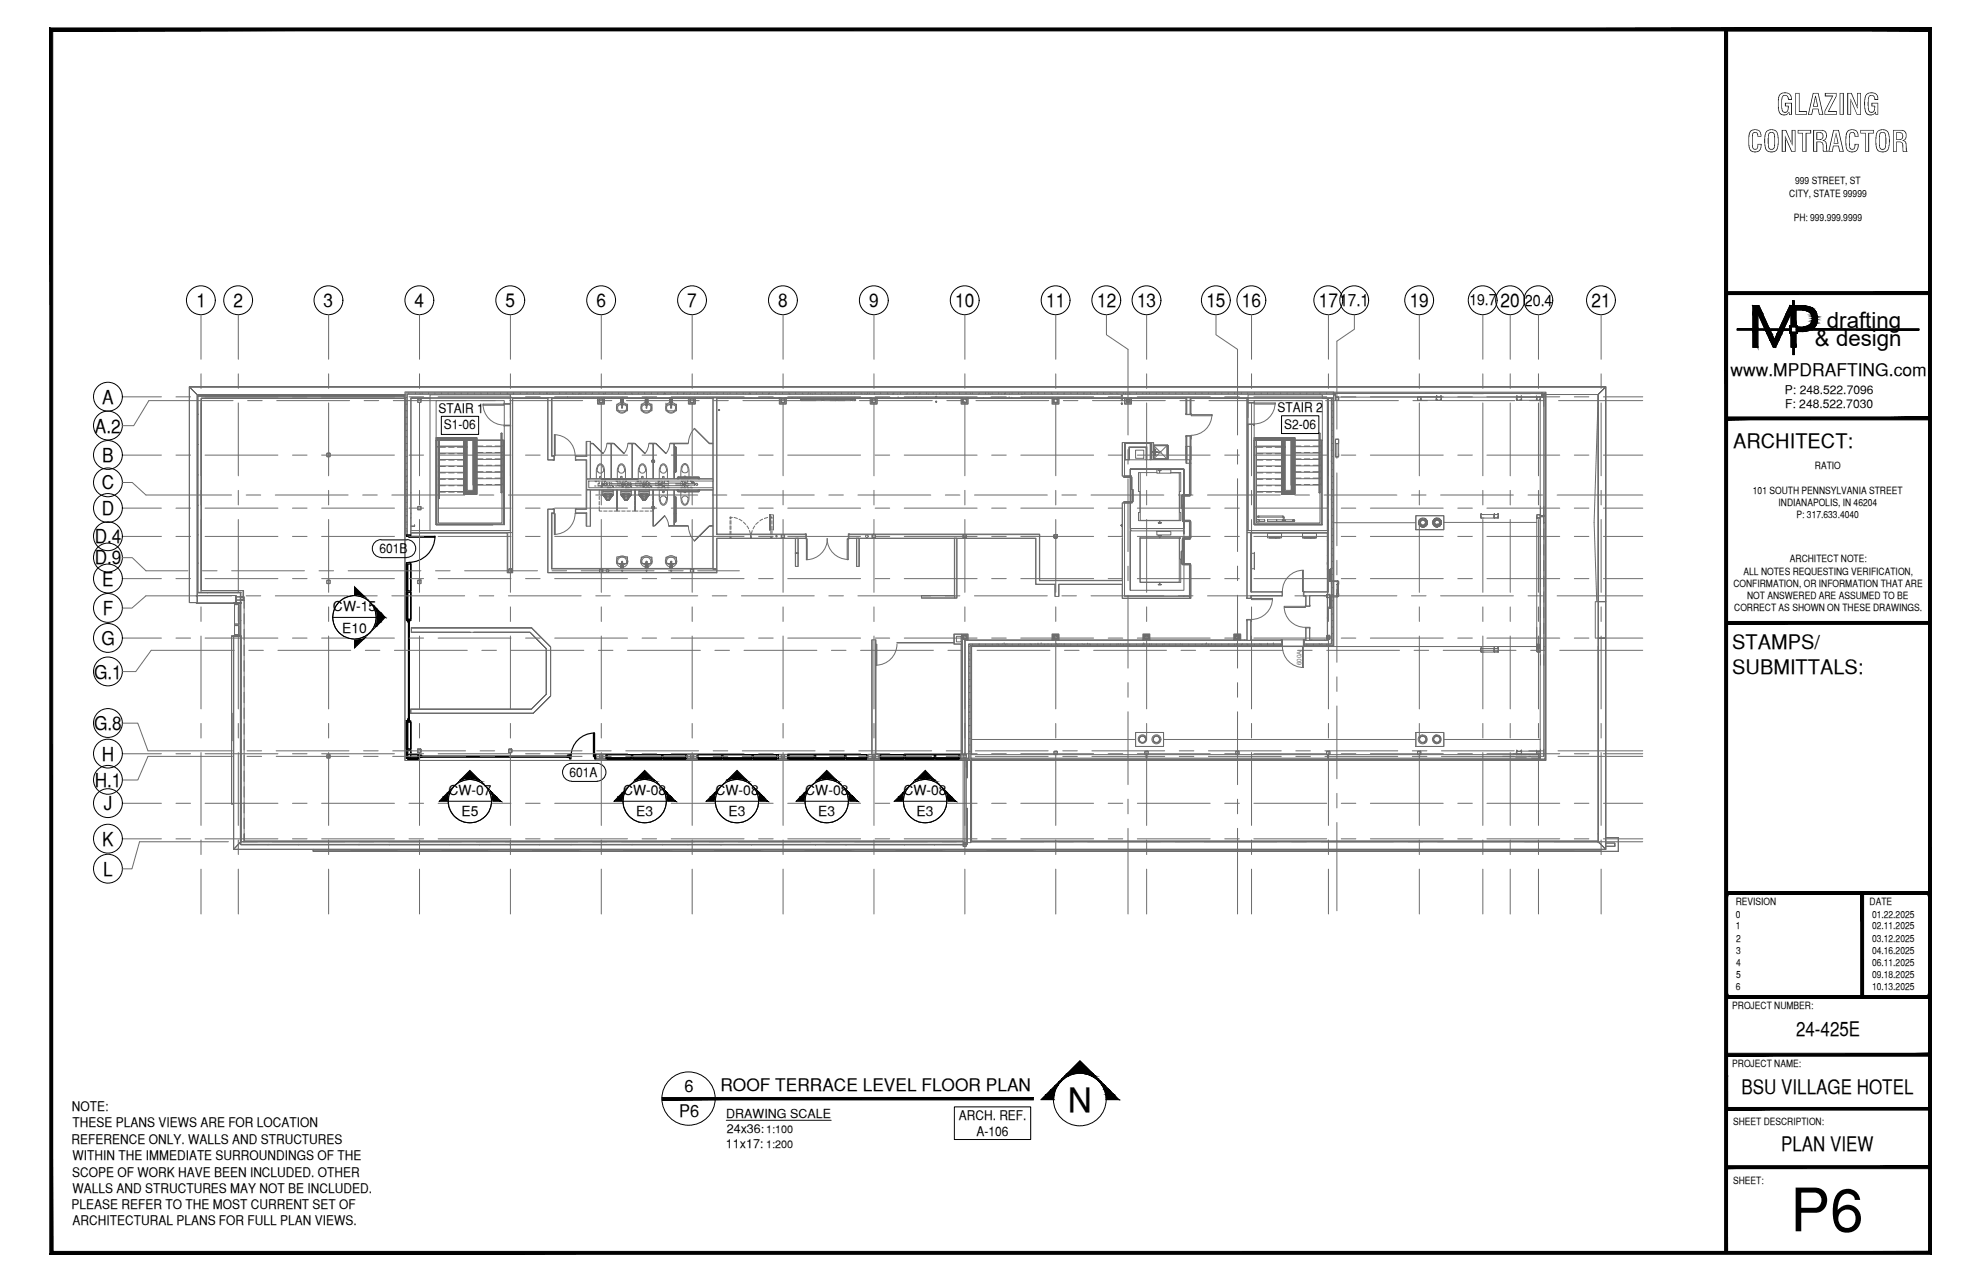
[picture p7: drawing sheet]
<svg xmlns="http://www.w3.org/2000/svg" width="432mm" height="279mm" viewBox="0 0 432 279" stroke-linecap="round" stroke-linejoin="round" font-family="sans-serif">
<defs><g id="words">
<text font-size="13.1" x="390.2" y="268.4">P6</text>
<text font-size="7.3" x="232.8" y="242.3">N</text>
<g font-size="6.3">
<text x="387.2" y="25">GLAZING</text>
<text x="380.8" y="33.1">CONTRACTOR</text>
</g>
<g font-size="4.9">
<text x="398.2" y="71.5">drafting</text>
<text x="395.6" y="75.5">&amp; design</text>
</g>
<g font-size="4.4">
<text x="377.8" y="97.5">ARCHITECT:</text>
<text x="377.6" y="141.5">STAMPS/</text>
<text x="377.6" y="146.9">SUBMITTALS:</text>
<text x="391.5" y="225.8">24-425E</text>
<text x="379.6" y="238.5">BSU VILLAGE HOTEL</text>
<text x="388.2" y="250.8">PLAN VIEW</text>
</g>
<g font-size="4.2">
<text x="42.8" y="66.9">1</text>
<text x="50.9" y="66.9">2</text>
<text x="70.5" y="66.9">3</text>
<text x="90.4" y="66.9">4</text>
<text x="110.2" y="66.9">5</text>
<text x="130" y="66.9">6</text>
<text x="149.8" y="66.9">7</text>
<text x="169.6" y="66.9">8</text>
<text x="189.4" y="66.9">9</text>
<text x="208.2" y="66.9">10</text>
<text x="228" y="66.9">11</text>
<text x="239.1" y="66.9">12</text>
<text x="247.8" y="66.9">13</text>
<text x="263" y="66.9">15</text>
<text x="270.7" y="66.9">16</text>
<text x="287.5" y="66.9">17</text>
<text x="307.3" y="66.9">19</text>
<text x="327.1" y="66.9">20</text>
<text x="346.9" y="66.9">21</text>
<text x="22.3" y="88">A</text>
<text x="20.7" y="94.3">A.2</text>
<text x="22.3" y="100.7">B</text>
<text x="22.2" y="106.7">C</text>
<text x="22.2" y="112.3">D</text>
<text x="20.6" y="118.4">D.4</text>
<text x="20.6" y="123">D.9</text>
<text x="22.3" y="127.6">E</text>
<text x="22.4" y="134">F</text>
<text x="22.1" y="140.6">G</text>
<text x="20.5" y="147.9">G.1</text>
<text x="20.5" y="159.1">G.8</text>
<text x="22.2" y="165.8">H</text>
<text x="20.6" y="171.5">H.1</text>
<text x="22.6" y="176.6">J</text>
<text x="22.3" y="184.3">K</text>
<text x="22.5" y="190.9">L</text>
</g>
<g font-size="3.8">
<text x="377.2" y="82">www.MPDRAFTING.com</text>
<text x="149.2" y="238.1">6</text>
<text x="157" y="237.9">ROOF TERRACE LEVEL FLOOR PLAN</text>
<text x="148" y="243.3">P6</text>
</g>
<text font-size="3.7" x="292" y="66.7">17.1</text>
<text font-size="3.5" x="332.4" y="66.6">20.4</text>
<text font-size="3.4" x="320.3" y="66.5">19.7</text>
<g font-size="3">
<text x="72.6" y="133.2">CW-15</text>
<text x="74.6" y="137.9">E10</text>
<text x="97.7" y="173.3">CW-07</text>
<text x="135.8" y="173.3">CW-08</text>
<text x="156" y="173.3">CW-08</text>
<text x="175.5" y="173.3">CW-08</text>
<text x="196.9" y="173.3">CW-08</text>
<text x="100.6" y="177.9">E5</text>
<text x="138.7" y="177.9">E3</text>
<text x="158.8" y="177.9">E3</text>
<text x="178.4" y="177.9">E3</text>
<text x="199.8" y="177.9">E3</text>
</g>
<g font-size="2.9">
<text x="278.4" y="89.9">STAIR 2</text>
<text x="95.6" y="90">STAIR 1</text>
<text x="96.8" y="93.6">S1-06</text>
<text x="279.9" y="93.4">S2-06</text>
<text x="82.7" y="120.6">601B</text>
<text x="124.1" y="169.4">601A</text>
<text x="15.7" y="242.1">NOTE:</text>
<text x="15.8" y="245.7">THESE PLANS VIEWS ARE FOR LOCATION</text>
<text x="209" y="244.1">ARCH. REF.</text>
<text x="15.6" y="249.3">REFERENCE ONLY. WALLS AND STRUCTURES</text>
<text x="212.9" y="247.6">A-106</text>
<text x="15.7" y="256.4">SCOPE OF WORK HAVE BEEN INCLUDED. OTHER</text>
<text x="15.8" y="252.9">WITHIN THE IMMEDIATE SURROUNDINGS OF THE</text>
<text x="15.6" y="263.5">PLEASE REFER TO THE MOST CURRENT SET OF</text>
<text x="15.8" y="260">WALLS AND STRUCTURES MAY NOT BE INCLUDED.</text>
<text x="15.8" y="267.1">ARCHITECTURAL PLANS FOR FULL PLAN VIEWS.</text>
</g>
<g font-size="2.7">
<text x="158.3" y="243.6">DRAWING SCALE</text>
<text x="158.2" y="250.2">11x17:</text>
<text x="158.4" y="246.9">24x36:</text>
</g>
<g font-size="2.6">
<text x="389.1" y="85.8">P: 248.522.7096</text>
<text x="389.1" y="89">F: 248.522.7030</text>
</g>
<g font-size="2.4">
<text x="167" y="247">1:100</text>
<text x="167" y="250.2">1:200</text>
</g>
<g font-size="2.2">
<text x="391.3" y="40.2">999 STREET, ST</text>
<text x="390" y="42.9">CITY, STATE 99999</text>
<text x="391" y="48.2">PH: 999.999.9999</text>
<text x="382.1" y="107.6">101 SOUTH PENNSYLVANIA STREET</text>
<text x="395.6" y="102.3">RATIO</text>
<text x="387.7" y="110.3">INDIANAPOLIS, IN 46204</text>
<text x="391.6" y="113">P: 317.633.4040</text>
<text x="380" y="125.2">ALL NOTES REQUESTING VERIFICATION,</text>
<text x="390.1" y="122.6">ARCHITECT NOTE:</text>
<text x="377.8" y="127.9">CONFIRMATION, OR INFORMATION THAT ARE</text>
<text x="380.8" y="130.6">NOT ANSWERED ARE ASSUMED TO BE</text>
<text x="378" y="133.2">CORRECT AS SHOWN ON THESE DRAWINGS.</text>
<text x="378.3" y="197.3">REVISION</text>
<text x="407.5" y="197.3">DATE</text>
<text x="378.3" y="202.6">1</text>
<text x="378.4" y="200">0</text>
<text x="408" y="200">01.22.2025</text>
<text x="408" y="202.6">02.11.2025</text>
<text x="378.5" y="205.2">2</text>
<text x="378.5" y="207.9">3</text>
<text x="408" y="205.2">03.12.2025</text>
<text x="408" y="207.9">04.16.2025</text>
<text x="378.4" y="215.8">6</text>
<text x="378.5" y="210.5">4</text>
<text x="378.5" y="213.2">5</text>
<text x="408" y="210.5">06.11.2025</text>
<text x="408" y="213.2">09.18.2025</text>
<text x="408" y="215.8">10.13.2025</text>
<text x="377.6" y="219.9">PROJECT NUMBER:</text>
<text x="377.6" y="232.5">PROJECT NAME:</text>
<text x="377.8" y="245.2">SHEET DESCRIPTION:</text>
<text x="377.8" y="257.9">SHEET:</text>
</g>
<text font-size="1.4" fill="#6c6c6c" x="283.7" y="145" transform="rotate(-90 283.7 145)">600A</text>
</g></defs>
<!-- layer: SYMBOLS -->
<g fill="#000" stroke="#000" stroke-width=".22">
<path d="M77.3 127.9l1.9 1.9h-1.9zM78.2 139.2h1.1l-.1 .1zM79.1 130.2h.5l.4 .4zM80.6 131.2l.7 .8zM79.9 138.5l.7-.6zM81.7 136.4h.5l-.9 .8zM98.4 172l.7-.7zM99.1 171.3l.7-.6zM100.5 169.9l1.9-2 2 2zM104.3 170.2h.5l.4 .5zM105.8 171.3l.7 .7zM137.2 171.3l-.7 .7z"/>
<path d="M137.2 171.3l.7-.6zM138.6 169.9l1.9-2 2 2zM142.4 170.2h.5l.4 .5zM143.9 171.3l.7 .7zM156.6 172l.7-.7zM157.9 170.7h.1l-.7 .6zM160.7 167.9l1.9 2h-3.9zM162.4 170.2h.5l.5 .5zM164 171.3l.7 .7zM176.8 171.3l-.7 .7zM176.8 171.3l.8-.6zM180.2 167.9l2 2h-4z"/>
<path d="M182.1 170.2h.5l.4 .5zM183.6 171.3l.7 .7zM197.5 172l.8-.7-.6 .7zM198.9 170.7h.1l-.7 .6zM201.7 167.9l1.9 2h-3.9zM203.5 170.2h.5l.4 .5zM205 171.3l.7 .7zM235.4 231.2l2.8 2.7h-5.5z"/>
<path d="M77.3 139.3h1.9l-1-.1zM77.3 139.3h1.9l-1.9 1.9z"/>
<path d="M79.1 130.2l.9 .4zM79.9 130.6l.7 .6z"/>
<path d="M77.3 129.8l2 .1-.1-.1zM77.3 129.8l2 .1z"/>
<path d="M78.2 129.9l1.4 .3-.3-.3zM78.2 129.9l1.4 .3z"/>
<path d="M79.1 138.9l.2 .3 .3-.3zM78.2 139.2l.9-.3 .2 .3z"/>
<path d="M79.9 138.5l-.3 .4 .4-.4zM79.1 138.9l.8-.4-.3 .4z"/>
<path d="M81.2 132l1 .7zM81.2 132l1 .7h-.5z"/>
<path d="M81.7 136.4l-.5 .8h.1zM81.2 137.2h.1l-.7 .7z"/>
<path d="M81.7 132.7l1.4 .9-.9-.9zM81.7 132.7l1.4 .9h-1.2z"/>
<path d="M81.9 133.6l2 1-.8-1zM81.9 133.6l2 1h-1.9z"/>
<path d="M81.9 135.5l.3 .9 .9-.9zM81.9 135.5l.3 .9h-.5z"/>
<path d="M82 134.6l1.1 .9 .8-.9zM82 134.6l1.1 .9h-1.2z"/>
<path d="M96.6 173.7l1.1 .9 .1-.9zM96.6 173.7l1.1 .9h-1.9z"/>
<path d="M97.5 172.8l.3 .9 .2-.9zM97.5 172.8l.3 .9h-1.2z"/>
<path d="M98.4 172l-.4 .8 .5-.8zM98.4 172l-.4 .8h-.5z"/>
<path d="M100.1 170.2l-.3 .5 .8-.5zM100.1 170.2l-.4 .5z"/>
<path d="M100.4 169.9l.2 .3 .9-.3zM100.4 169.9l.2 .3h-.5z"/>
<path d="M100.5 169.9h1.9zM100.5 169.9h1z"/>
<path d="M104.3 170.2l.9 .5zM105.1 170.7l.7 .6z"/>
<path d="M102.4 169.9h2.1zM102.4 169.9h2.1z"/>
<path d="M103.4 169.9l1.4 .3-.3-.3zM103.4 169.9l1.4 .3h-.5z"/>
<path d="M106.4 172l.9 .8zM106.4 172l.9 .8h-.5z"/>
<path d="M106.8 172.8l1.4 .9-.9-.9zM106.8 172.8l1.4 .9h-1.1z"/>
<path d="M107.1 173.7l2.1 .9-1-.9zM107.1 173.7l2.1 .9h-2z"/>
<path d="M134.7 173.7l1.1 .9 .1-.9zM134.7 173.7l1.1 .9h-1.9z"/>
<path d="M135.6 172.8l.3 .9 .2-.9zM135.6 172.8l.3 .9h-1.2z"/>
<path d="M136.5 172l-.4 .8 .5-.8zM136.5 172l-.4 .8h-.5z"/>
<path d="M138.2 170.2l-.3 .5 .8-.5zM138.2 170.2l-.4 .5z"/>
<path d="M138.5 169.9l.2 .3 .9-.3zM138.5 169.9l.2 .3h-.5z"/>
<path d="M138.6 169.9h1.9zM138.6 169.9h1z"/>
<path d="M142.4 170.2l.9 .5zM143.2 170.7l.7 .6z"/>
<path d="M140.5 169.9h2.1zM140.5 169.9h2.1z"/>
<path d="M141.5 169.9l1.4 .3-.3-.3zM141.5 169.9l1.4 .3h-.5z"/>
<path d="M144.5 172l.9 .8zM144.5 172l.9 .8h-.5z"/>
<path d="M144.9 172.8l1.4 .9-.9-.9zM144.9 172.8l1.4 .9h-1.1z"/>
<path d="M145.2 173.7l2.1 .9-1-.9zM145.2 173.7l2.1 .9h-2z"/>
<path d="M154.9 173.7l1 .9 .1-.9zM154.9 173.7l1 .9h-2z"/>
<path d="M155.8 172.8l.2 .9 .3-.9zM155.8 172.8l.2 .9h-1.1z"/>
<path d="M156.6 172l-.3 .8 .4-.8zM156.6 172l-.3 .8h-.5z"/>
<path d="M158.3 170.2l-.3 .5 .8-.5zM158.3 170.2l-.4 .5z"/>
<path d="M158.6 169.9l.2 .3 .9-.3zM158.6 169.9l.2 .3h-.5z"/>
<path d="M158.7 169.9h2zM158.6 169.9h1.1z"/>
<path d="M162.4 170.2l1 .5zM163.3 170.7l.7 .6z"/>
<path d="M160.7 169.9h2zM160.7 169.9h2z"/>
<path d="M161.5 169.9l1.4 .3-.2-.3zM161.5 169.9l1.4 .3h-.5z"/>
<path d="M164.6 172l.9 .8zM164.6 172l.9 .8h-.5z"/>
<path d="M165 172.8l1.4 .9-.9-.9zM165 172.8l1.4 .9h-1.1z"/>
<path d="M165.3 173.7l2 .9-.9-.9zM165.3 173.7l2 .9h-1.9z"/>
<path d="M174.4 173.7l1.1 .9 .1-.9zM174.4 173.7l1.1 .9h-2z"/>
<path d="M175.3 172.8l.3 .9 .2-.9zM175.3 172.8l.3 .9h-1.2z"/>
<path d="M176.1 172l-.3 .8 .5-.8zM176.1 172l-.3 .8h-.5z"/>
<path d="M177.9 170.2l-.3 .5 .8-.5zM177.9 170.2l-.4 .5z"/>
<path d="M178.2 169.9l.2 .3 .9-.3zM178.2 169.9l.2 .3h-.5z"/>
<path d="M178.2 169.9h2zM178.2 169.9h1.1z"/>
<path d="M182.1 170.2l.9 .5zM182.8 170.7h.2l.6 .6z"/>
<path d="M180.2 169.9h2zM180.2 169.9h2z"/>
<path d="M181.2 169.9l1.4 .3-.4-.3zM181.2 169.9l1.4 .3h-.5z"/>
<path d="M184.1 172l1 .8zM184.1 172l1 .8h-.5z"/>
<path d="M184.6 172.8l1.4 .9-.9-.9zM184.6 172.8l1.4 .9h-1.2z"/>
<path d="M184.8 173.7l2.1 .9-.9-.9zM184.8 173.7l2.1 .9h-1.9z"/>
<path d="M195.9 173.7l1 .9 .1-.9zM195.9 173.7l1 .9h-2z"/>
<path d="M196.8 172.8l.2 .9 .3-.9zM196.8 172.8l.2 .9h-1.1z"/>
<path d="M197.5 172l-.2 .8 .4-.8zM197.5 172l-.2 .8h-.5z"/>
<path d="M199.3 170.2l-.3 .5 .8-.5zM199.3 170.2l-.4 .5z"/>
<path d="M199.6 169.9l.2 .3 .9-.3zM199.6 169.9l.2 .3h-.5z"/>
<path d="M199.7 169.9h2zM199.6 169.9h1.1z"/>
<path d="M203.5 170.2l.9 .5zM204.3 170.7l.7 .6z"/>
<path d="M201.7 169.9h2zM201.7 169.9h2z"/>
<path d="M202.6 169.9l1.4 .3-.3-.3zM202.6 169.9l1.4 .3h-.5z"/>
<path d="M205.6 172l.9 .8zM205.6 172l.9 .8h-.5z"/>
<path d="M206 172.8l1.4 .9-.9-.9zM206 172.8l1.4 .9h-1.1z"/>
<path d="M206.3 173.7l2 .9-.9-.9zM206.3 173.7l2 .9h-1.9z"/>
<path d="M144.3 239.2v.5l80.9-.5zM144.3 239.7l80.9-.5v.5z"/>
<path d="M228 238.6l1.7 1 .1-1zM228 238.6l1.7 1h-2.8z"/>
<path d="M229 237.6l.8 1 .3-1zM229 237.6l.8 1h-1.8z"/>
<path d="M230 236.6l.1 1 .5-1zM230 236.6l.1 1h-1.1z"/>
<path d="M230.8 235.8l-.2 .8 .6-.8zM230.8 235.8l-.2 .8h-.6z"/>
<path d="M231.5 235.1l-.3 .7 .8-.7zM231.5 235.1l-.3 .7h-.4z"/>
<path d="M232.1 234.5l-.1 .6 .9-.6zM231.5 235.1l.6-.6-.1 .6z"/>
<path d="M232.5 234.1l.4 .4 1-.4zM232.5 234.1l.4 .4h-.8z"/>
<path d="M232.7 233.9l1.2 .2 1-.2zM232.7 233.9l1.2 .2h-1.4z"/>
<path d="M236 233.9l2.4 .2-.2-.2zM236 233.9l2.4 .2h-1.4z"/>
<path d="M237 234.1l1.8 .4-.4-.4zM237 234.1l1.8 .4h-.9z"/>
<path d="M237.9 234.5l1.4 .6-.5-.6zM237.9 234.5l1.4 .6h-.4z"/>
<path d="M238.9 235.1l1.1 .7-.7-.7zM238.9 235.1l1.1 .7h-.4z"/>
<path d="M239.6 235.8l1.3 .8-.9-.8zM239.6 235.8l1.3 .8h-.6z"/>
<path d="M240.3 236.6l1.5 1-.9-1zM240.3 236.6l1.5 1h-1.1z"/>
<path d="M240.7 237.6l2.1 1-1-1zM240.7 237.6l2.1 1h-1.8z"/>
<path d="M241 238.6l2.8 1-1-1zM241 238.6l2.8 1h-2.7z"/>
</g>
<g fill="none" stroke="#000" stroke-width=".22">
<path d="M72.5 134.6h9.5M97.7 174.6h9.5M135.8 174.6h9.5M155.9 174.6h9.5M175.5 174.6h9.5M196.9 174.6h9.5M229.7 239.6h-2.8l8.5-8.4 8.4 8.4h-2.7"/>
<circle cx="77.2" cy="134.5" r="4.7"/>
<circle cx="77.3" cy="134.5" r="4.8"/>
<circle cx="102.4" cy="174.6" r="4.7"/>
<circle cx="102.5" cy="174.6" r="4.7"/>
<circle cx="140.5" cy="174.6" r="4.7"/>
<circle cx="140.6" cy="174.6" r="4.7"/>
<circle cx="160.6" cy="174.6" r="4.7"/>
<circle cx="180.2" cy="174.6" r="4.7"/>
<circle cx="180.2" cy="174.6" r="4.8"/>
<circle cx="201.6" cy="174.6" r="4.7"/>
<circle cx="150.1" cy="239.4" r="5.8"/>
<circle cx="235.4" cy="239.6" r="5.7"/>
</g>
<!-- layer: MEDIUM_2 -->
<path d="M158.3 244.2h22.9" fill="none" stroke="#000" stroke-width=".22"/>
<!-- layer: LIGHT_2 -->
<g fill="none" stroke="#6c6c6c" stroke-width=".22">
<path d="M41.3 84.3h308.7l-1.6 1.7 1.6-1.7zM41.3 84.3v47v-47M43 86l-1.7-1.7 1.7 1.7M43.1 86.4h.1v3.9h-.1zM43.1 90.3h.1v6.6h-.1l.1 25.8h-.1v-6.1h.1zM43.2 86.2h44.9v.2h-44.9zM71.2 98.8h.7v.8l-.7-.1zM71.2 98.8h.7v.7h-.7zM88.1 86v.8h-44.2v41.8v-41.8h44.2M88.3 86h-45.3h45.3M88.3 86v.2M88.5 90.9h.3"/>
<path d="M88.5 86.6h.2M88.5 88.1h.2M88.5 89.5h.2M88.5 92.4h.2M88.5 93.8h.2M88.5 95.2h.2M88.5 96.6h.2M88.5 98.1h.2M88.5 99.5h.2M88.7 87.5h.1M89.1 85.6v.3M89.6 86.8h4.1h-4.1"/>
<path d="M89.9 86.7l.1 .1M90 86.7l-.1 .1M90.6 85.6v.3M91.1 87h.7l-.1 .7-.6-.1zM91.1 87h.7v.7h-.7zM91.3 87.7h.1M91.6 85.9h.1M91.8 87.2h.1M92 85.6v.3M93.4 85.6v.3M93.7 86h17.6v2h-1.4v-.7h-14.8v27.1h14.8v-21.6h1.4v22.8h-17.6zM94.8 85.6v.3"/>
<path d="M95.1 95.9h.5h-.5v18.5h12.3h-12.3zM95.1 95.7h8.3v.2h-8.3zM95.1 95.4h8.8v12.4h-2.9v-11.9v11.9h2.9v-12.4h-8.8v.2h8.7v12h-2.6v-11.7v11.7h2.6v-11.7h-.2h.2v-.3h-8.7M95.2 95.9v1.6M95.6 97.3h.1M95.6 98.9h.1M95.6 97.5h.1M95.6 98.7h.1M95.6 95.9v12.7h.2h-.2zM95.6 95.9v1.3M95.8 95.9v12.7zM95.8 97.2h5.2"/>
<path d="M95.8 97.3h5.2M95.8 98.9h1.3M95.8 97.5h1.3M95.8 98.7h5.2M96.3 85.6v.3M97.7 85.6v.3M97.8 98.9h1.2M97.8 97.5h1.2M99.1 85.6v.3M99.7 98.9h1.3M99.7 97.5h1.3M100.5 85.6v.3"/>
<path d="M101.2 97.2h.2M101.2 97.3h.2M101.2 98.9h.2M101.2 97.5h.2M101.2 98.7h.2M101.4 95.9v11.2h.2v-11.2M101.6 97.3h.1M101.6 98.9h.1M101.6 97.5h.1M101.6 98.7h.1M101.7 95.9l-.1 1.3M101.9 95.9v1.6"/>
<path d="M102 85.6v.3M103.3 95.9h-8.2h.5v12.7h.2h-.2h.2v-12.7h7.6v11.3h-1.8v-11.3v11.2M103.3 97.2h.1M103.3 97.3h.1M103.3 98.6h.1M103.3 98.7h.1M103.4 95.9l-.1 11.2h-1.6v-9.8h.2v9.6h1.2v-11h-7.3h7.6h-.3v9.8M103.4 96v11M103.4 95.9h.2v11.2h-.2zM103.4 85.6v.3M103.6 95.8l-.2 .1M103.6 97.2h.2"/>
<path d="M103.6 95.9h.2M103.6 97.3h.2M103.6 98.6h.2M103.6 98.7h.2M103.8 95.9h.1M103.8 95.4h.1M103.9 97.2h1.4M103.9 95.9h5.3M103.9 97.3h5.3M103.9 98.6h1.4M103.9 98.7h5.3M104.8 85.6v.3"/>
<path d="M105.3 88.1h4.6v.2h-4.6zM105.3 88a4.6 4.6 0 0 0 4.6 4.6M106 97.2h1.2M106 98.6h1.2M106.3 85.6v.3M107.7 85.6v.3M107.9 97.2h1.3M107.9 98.6h1.3M109.1 85.6v.3M109.2 95.9h-5.3h5.3M109.2 94.4h.2v13h-.2zM109.2 94.4h.2z"/>
<path d="M109.2 94.4v13M109.3 95.9h.1M109.4 95.9v18.1h-13.8v-16.7h-.4v16.9h14.5v-18.3h-.3h.5v18.5v-18.5h-.2v9.8M109.4 95.9h.1M109.4 97.2h.1M109.4 98.6h.1M109.4 97.3h.1M109.4 98.7h.1M109.4 94.4v13h-.2h.2M109.9 92.9v-.3h1.4v.3M109.9 87.8v.3h1.4v-.3M110.6 85.6v.3"/>
<path d="M110.7 85.9h.1M111.1 86h.2M111.3 86.8h-21.7v28.8M111.3 91v-3h-1.4v4.8h1.4M111.3 86.8v28.8h-21.7M111.3 86.8v-.1h.4v38.1h-1v-8.7h.6M111.8 86.8h7.6h-7.6M111.8 86.8v38h-1.2v-8.6h-21.1l.1-.6M111.8 86.8h7.6v13.5h1.3v-.9h-.4v-12.6M111.9 85.9h-.1M112 85.6v.3M113.4 85.6v.3"/>
<path d="M114.9 85.6v.3M116.3 85.6v.3M117.7 85.6v.3M118.6 85.9h.1M119.1 85.6v.3M119.3 85.9h.1M119.8 85.9h.1M120.2 86.7l.1 .1M120.3 86.8h9.9h-9.9M120.3 86.8h9.9M120.5 99.4l.3-.1v1h-.3M120.5 85.6v.3"/>
<path d="M120.7 99.4h-.5v-12.7h-.8v13.5h1.3M120.8 94.7a4.5 4.5 0 0 1 4.5 4.6M120.8 94.7h.2v4.6h-.2zM122 85.6v.3M123.2 86.7l-.1 .1M123.4 85.6v.3M123.7 86.7h.1M124.3 86.7v.1M124.8 85.6v.3M124.9 85.9h.1M125.3 85.9h.1M125.5 99.4h2.4"/>
<path d="M125.6 99.4l-.2-.1v1h.2M126 85.9h.1M126.2 85.6v.3M126.6 85.9h.1M127.1 86.7v.1M127.7 85.6v.3M127.9 96.2v3.2h-.1M128.7 96.2v8.2h-.8v2.3h27.5v-.4M128.7 96.6h.5v.1h-.5zM128.8 85.9h.1M129.2 85.6v.3M129.2 96.7l2.2 2.1z"/>
<path d="M129.3 86.7l.1 .1M130.2 86.8v1.3h1.6v-1.3M130.2 86.8l.2-.1v1.3h1.3v-1.3l-.2 .1M130.4 86.7l.2 .1M130.6 86.8h.9h-.9M130.6 86.8v1h.9v-1M130.6 85.6v.3M130.6 86.8h.9M130.7 87.6h.1M130.7 87h.7l-.1 .7-.6-.1zM130.7 87h.7v.7h-.7zM131.1 86.7v.1"/>
<path d="M131.3 86.9l-.1 .1M131.5 85.9h.1M131.7 86.7l.1 .1M131.7 85.9h.1M131.8 86.8h18.3M131.8 86.8h3.7h-3.7M132 85.6v.3M132.3 96.7a3.5 3.5 0 0 1-.9 2.2M132.3 96.6h1.4v.1h-.4v7.6h-.1v-7.6h-.9zM133.3 86.7v.1M133.4 85.6v.3M133.8 96.7l2.2 2.1z"/>
<path d="M134.7 88.6a.98 .98 0 0 0 .9 1.3 .98 .98 0 0 0 1-1.3M134.8 85.6v.3M135.3 88.1h.1zM135.3 87.6h.1M135.3 87l.1 .6zM135.3 87h.1M135.3 87.6v.1M135.4 87.6h.1M135.4 87h.1M135.4 87.6v.1M135.5 87.2h.3zM135.5 86.8l.1 .2z"/>
<path d="M135.5 88.3h.2l-.1 .2zM135.5 88.3l.1-.1 .2 .2-.2 .2zM135.5 87.8v.4h.2v-.4M135.5 87.5l.3 .1-.2 .5h-.1zM135.5 88.1h-1.1v1.4h2.4v-1.4h-1.1M135.5 87.2v.5M135.6 88.2h-.4l-.6 .4M135.6 88.8v.2zM135.6 87l.2-.1zM135.6 88.2h.4l.6 .4M135.6 88v.6zM135.6 86.8h.1"/>
<path d="M135.6 86.8l.2 .1zM135.7 86.8h5.1h-5.1M135.8 87.2v.5M135.8 88v.1zM135.8 87.6h.1M135.8 87l.1 .6zM135.8 87h.1M135.8 87.6v.1M135.9 87.6h.1M135.9 87h.1M135.9 87.6v.1M136.1 86.7v.1"/>
<path d="M136.3 85.6v.3M136.7 86.7v.1M136.8 96.7a3.5 3.5 0 0 1-.8 2.2M136.9 96.6h1.4v.1h-.4v7.6h-.2v-7.6h-.8zM137.7 85.6v.3M137.9 85.9h.1M138.4 96.7l2.2 2.1zM139.1 85.6v.3M140.5 85.6v.3M140.6 86.7v.1M140.7 88l.1 .1h-.1zM140.7 87.6h.1"/>
<path d="M140.7 87v.6zM140.7 87h.1M140.7 87.6v.1M140.8 88.8l.2 .1-.2 .1zM140.8 87.2h.2zM140.8 86.8l.1 .2zM140.8 88.3l.2 .2h-.1zM140.8 87.8v.4l.2-.1v-.3M140.8 87.5h.2v.6h-.2zM140.8 88.1h-1v1.4h2.3v-1.4h-1.1M140.8 87.2v.5M140.9 88.2a.87 .87 0 0 0-1 1 .87 .87 0 0 0 1.3 .6 .98 .98 0 0 0 .6-1.2"/>
<path d="M140.9 88v.6zM140.9 87.1h.1M140.9 86.8h.1M140.9 88.2l.2 .2-.2 .2-.1-.2zM141 88.2h.4l.5 .4M141 87h.1M141 86.8v.1zM141 86.8h5.2h-5.2M141 87.2v.5M141.2 88l.1 .1h-.1zM141.2 87.6h.1M141.2 87v.6z"/>
<path d="M141.2 87h.1M141.2 87.6v.1M141.4 96.7a3.5 3.5 0 0 1-.9 2.2M141.5 96.6h1.4v.1h-.5v7.6h-.1v-7.6h-.8zM141.7 86.7v.1M142 85.6v.3M142.3 86.7h.1M142.9 96.7l2.3 2.1zM143.4 85.6v.3M144.6 85.9h.1M144.8 85.6v.3M145 85.9h.1"/>
<path d="M145.2 88.1h.1M146 87v.6zM146 87.6h.1M146 87h.1M146 96.7a3.5 3.5 0 0 1-.9 2.2M146 87.6v.1M146 88v.1zM146 96.6h4v.1h-3v7.6h-.1v-7.6h-.9zM146.2 86.8v.2zM146.2 88.3h.2l-.1 .2zM146.2 87.8v.4h.2v-.4M146.2 87.5a.22 .22 0 0 1 .2 .1 .22 .22 0 0 1 0 .3v.2h-.2z"/>
<path d="M146.2 88.1h-1v1.4h2.2v-1.4h-1M146.2 87.2v.5M146.2 88.2a.84 .84 0 0 0-.9 .8 .84 .84 0 0 0 1 .9 .91 .91 0 0 0 .8-.6 .91 .91 0 0 0-.1-1l-.6-.1M146.2 88.8l.2 .1-.2 .1zM146.2 85.6v.3M146.2 86.8h.1M146.3 88v.6zM146.3 87l.1-.1zM146.3 87.1h.1M146.3 86.8h.1M146.3 86.8l.1 .1zM146.4 86.8h3.7h-3.7"/>
<path d="M146.4 87.2h-.2h.2v.5M146.5 87.6h.1M146.5 87l.1 .6zM146.5 87h.1M146.5 87.6v.1M146.6 88v.1zM146.6 87.6h.1M146.6 87h.1M146.6 87.6v.1M147 99.1h.1M147 99.1v.3zM147 97.3l.1 .4z"/>
<path d="M147.1 99.4h.1M147.1 99.1v.3zM147.1 99.3v.1zM147.1 99.1v.1zM147.1 99.2h.2zM147.1 97.4h.2l.1 .2v-.1l-.4-.2v.4l.2-.1v1.6v-1.6h-.1M147.4 99.2l-.1 .2h-.2h.2M147.7 85.6v.3M149 85.9h.1M149 86.7l.1 .1M149.1 85.6v.3M149.7 85.9h.1"/>
<path d="M150.1 86.8v1.3h1.5v-1.3M150.1 86.8l.1-.1v1.3h1.3v-1.3l-.2 .1M150.2 86.7l.2 .1M150.2 85.9h.1M150.4 86.8h.9h-.9M150.4 86.8v1h.9v-1M150.4 86.8h.9M150.5 87.1h.1M150.5 87h.7v.6l-.6 .1zM150.5 87l.6-.1 .1 .8h-.7zM150.6 85.6v.3M150.6 86.9l-.1 .1"/>
<path d="M151.3 93.4l3.3 3.2zM151.4 93.3a5 5 0 0 0-1.3 3.3M151.4 85.9h.1M151.5 86.7l.1 .1M151.6 86.8h3.8h-3.8M151.6 86.8h3.8M152 85.6v.3M153.4 85.6v.3M154.1 86.7h.1M154.2 85.9h.1M154.7 96.6h.7v.1h-.7zM154.7 86.7v.1"/>
<path d="M154.8 85.6v.3M155.3 86.7l-.1 .1M155.4 86.8v17.5h-26.7v-8.1h-.9v3.2h-2.3v.9h2.3v10.6h-2.3v1h2.3v2.8h.9v-7.9h5.7v4.6h.2v-4.6h3.8v4.6h.1v-4.6h3.8v7.9h.3l-.2-.1v-7.8h13v17.1h-35.1v-12h.4v-1h-1.3v13.9h36.9v-7.5h17.1v3.2h.6v-3.2h1.6v-.9h-19.3v-29.6M155.4 86.7v.1M156.3 86.8h13.6h-13.6M156.3 85.6v.3M156.3 86.8h13.6M156.7 89.3v.2h.1h-.1v-.2h.1v.1zM157.7 85.6v.3M158.6 85.9h-.1M158.6 86.7v.1M159.1 85.6v.3"/>
<path d="M159.1 86.7v.1M160.6 85.6v.3M162 85.6v.3M162.5 85.9h-.1M163.2 85.9h.1M163.4 85.6v.3M163.6 85.9h.1M163.7 86.7h.1M164.8 85.6v.3M166.2 85.6v.3M167 86.7v.1M167.5 85.9h.1"/>
<path d="M167.6 86.7v.1M167.7 85.6v.3M168.3 85.9h.1M168.8 86.7l-.1 .1M169.1 85.6v.3M169.9 86.8v1.3h1.5v-1.3M169.9 86.8l.1-.1v1.3h1.3v-1.3l-.2 .1M169.9 85.9h.1M170 86.7l.2 .1M170.2 86.8h.9h-.9M170.2 86.8v1h.9v-1M170.2 86.8h.9"/>
<path d="M170.3 87h.7v.6l-.6 .1zM170.3 87h.7v.7h-.7zM170.6 85.6v.3M171 87.6l-.1 .1M171.3 86.7l.1 .1M171.4 86.8h18.3h-18.3M171.4 86.8h18.3M172 85.6v.3M172.1 85.9h-.1M172.2 85.9h.1M172.7 86.7h.1M172.7 86.7v.1"/>
<path d="M173.4 85.6v.3M173.8 86.7v.1M174.4 86.7v.1M174.5 87.1l.1 .1zM174.8 87.1v.2zM174.8 87.1h4.4M174.8 87.3h4.4M174.9 85.6v.3M175 85.9h.1M176 85.9h.1M176.3 85.6v.3M176.6 86.7h.1"/>
<path d="M176.7 85.9h.1M177.1 85.9h.1M177.7 85.6v.3M179.1 85.6v.3M179.2 87.1v.2zM179.3 87.1l.2 .1zM179.5 86.7v.1M179.6 87.1v.2zM179.6 87.1h2.6M179.6 87.3h2.6M180.5 85.6v.3M180.5 86.7v.1"/>
<path d="M181 85.9h.1M181.1 86.7l.1 .1M182 85.6v.3M182.2 87.1v.2zM182.2 86.7h.1M182.4 87.1l.1 .1zM182.6 87.1v.2zM182.6 87.1h2.8M182.6 87.3h2.8M183.5 85.6v.3M184.8 85.6v.3M185.4 87.1v.2z"/>
<path d="M185.5 85.9h.1M185.5 87.1l.2 .1zM185.8 87.1v.2zM185.8 87.1h.4M185.8 87.3h.4M186.2 86.7h.1M186.2 87.1v.2zM186.2 85.6v.3M186.3 87.1l-.1 .1 .2 .1 .1-.1-.2 .1-.1-.2h.3zM187.3 86.7v.1M187.7 85.6v.3M188 85.9h.1"/>
<path d="M188.5 85.9h.1M188.8 85.9h.1M189.1 85.6v.3M189.5 85.9h.1M189.7 86.8v1.3h1.5v-1.3M189.7 86.8l.1-.1v1.3h1.3v-1.3l-.2 .1M189.8 86.7l.2 .1M190 86.8h.9h-.9M190 86.8v1h.9v-1M190 86.8h.9M190.1 87h.7v.6l-.6 .1zM190.1 87l.7-.1v.8h-.7z"/>
<path d="M190.2 87.7h.1M190.6 85.6v.3M190.6 85.9h.1M190.8 87.1v.1M191.1 86.7l.1 .1M191.2 86.8h18.3h-18.3M191.2 86.8h18.3M192 85.6v.3M192.3 86.7h.1M192.9 86.7l.1 .1M193.4 85.6v.3M193.6 85.9h.1"/>
<path d="M194.1 86.7v.1M194.6 85.9h-.1M194.7 85.9h.1M194.8 85.6v.3M195.6 85.9h.1M195.8 86.7h.1M196.3 85.6v.3M197.5 85.9h.1M197.7 85.6v.3M198 86.7l.1 .1M199.1 86.7l.1 .1M199.1 85.6v.3"/>
<path d="M199.7 86.7h.1M200.3 85.9h.1M200.5 85.6v.3M200.9 86.7l-.1 .1M201.9 86.7l.1 .1M202 85.6v.3M202.4 85.9h.1M203.4 85.6v.3M204 87.5l.2 .1h-.2l.1-.2 .1 .2zM204 86.4l.2 .1-.2 .1zM204.2 85.9h-.1M204.8 86.7v.1"/>
<path d="M204.9 85.6v.3M206.3 85.6v.3M206.5 85.9h.1M207.6 86.7h-.1M207.7 85.6v.3M208 85.9h.1M209.1 85.6v.3M209.2 85.9h.1M209.5 86.8v1.3h1.5v-1.3M209.5 86.8l.1-.1v1.3h1.3v-1.3l-.1 .1M209.6 86.7l.2 .1M209.8 86.8h1h-1"/>
<path d="M209.8 86.8v1h1v-1M209.8 86.8h1M209.9 87.4h.1M209.9 87h.7v.6l-.6 .1zM209.9 87l.7-.1v.8h-.7zM210.2 87.7h.1M210.4 86.9l-.1 .1M210.6 85.6v.3M210.6 87.2h.1M210.9 86.7l.1 .1M211 86.8h18.3h-18.3M211 86.8h18.3"/>
<path d="M211.6 85.9h.1M212 85.6v.3M213.2 85.9h.1M213.4 85.6v.3M214.4 86.7h-.1M214.8 85.6v.3M215.5 85.9h.1M216 85.9h-.1M216 86.7h.1M216.3 85.6v.3M217.7 86.7v.1M217.7 85.6v.3"/>
<path d="M218.3 85.9h.1M218.9 85.9h.1M219.1 85.6v.3M220 86.7h.1M220 85.9h.1M220.5 86.8h.1M220.6 85.6v.3M222 85.6v.3M222.7 85.9h-.1M222.8 86.7h.1M222.8 85.9h.1M223.3 86.7l.1 .1"/>
<path d="M223.4 85.6v.3M224.4 86.7l.1 .1M224.9 85.6v.3M226.3 85.6v.3M227.3 86.7v.1M227.7 85.6v.3M229.2 85.6v.3M229.3 86.8v1.3h1.5v-1.3M229.3 86.8l.1-.1v1.3h1.4v-1.3l-.2 .1M229.4 86.7l.2 .1M229.4 85.9h.1M229.6 86.8h1h-1"/>
<path d="M229.6 86.8v1h1v-1M229.6 86.8h1M229.7 87h.7v.6l-.6 .1zM229.7 87h.7v.7h-.7zM229.7 87.4v.1M230.3 86.9l-.1 .1M230.6 85.6v.3M230.8 86.7v.1M230.8 86.8h13.6h-13.6M230.8 86.8h14.3M231.8 85.9h.1M232 85.6v.3"/>
<path d="M233.4 85.6v.3M234.1 86.7l-.1 .1M234.8 85.6v.3M236.2 85.9h.1M236.3 86.7v.1M236.3 85.6v.3M236.9 85.9h.1M237.7 85.6v.3M237.9 86.7v.1M238 85.9h.1M238.6 85.9h.1M239.1 85.6v.3"/>
<path d="M240.5 85.6v.3M240.9 85.9h.1M241.4 86.7v.1M242 85.6v.3M242.4 85.9h.1M242.4 86.7h.1M243 86.7l.1 .1M243.5 85.6v.3M243.6 85.9h.1M244.4 87.9l.1 .2 .2-.1-.2 .1-.1-.2h.3zM244.4 87.3h.3zM244.4 86.8v.5"/>
<path d="M244.6 96.5h.5v7.3h-.5zM244.7 86.8h.4h-.4M244.7 86.8v.5M244.7 96.5v7.3M244.9 85.6v.3M245.1 86.8v1.3h1.5v-1.3M245.1 86.8l.1-.1v1.3h1.4v-1.3l-.2 .1M245.2 86.7h.2v.1M245.4 85.9h.1M245.4 86.8h1h-1M245.4 86.8v1h1v-1M245.4 86.8h1"/>
<path d="M245.6 87.1h.6l-.1 .5h-.5v-.5h.6v.5h-.6zM245.9 87.6h.1M246.2 87.3v.1M246.3 85.6v.3M246.3 85.9h.1M246.6 86.7v.1M246.6 86.8h11.9h-11.9M246.6 86.8h11.9M247.5 98.1h1.8v1.8h-1.8zM247.7 85.6v.3M249.1 85.6v.3M249.9 85.9h.1"/>
<path d="M250.6 85.6v.3M251.3 96.5v3.7h-.5M251.5 97h3v3.1h-3zM251.5 98.9v.3zM251.5 97.9v.3zM251.5 98.1h.1M251.5 99.1h.1M251.5 98.9h.1M251.5 97.9h.1M251.5 97.9h.2v.5h-.1l-.1-.5h.2v.5h.5v.2h-.6l-.1 .5h.2v-.5v.5h-.2zM251.5 97h3.1v3.1h-3.1h3.1v-3.1zM251.6 98.4h.6v.2h-.6z"/>
<path d="M251.6 99l.1 .1zM251.6 98l.1 .1zM251.6 98h.1M251.6 98.1v.8M251.6 99v.1M251.7 97.9l-.1-.7h2.7v2.7h-2.7l.1-.8M251.7 98.6v.3M251.7 99.1l.1-.1zM251.7 98.1v.3M251.7 99.1h.1M251.7 97.3l1 1M251.8 99v-.1l.2 .1-.2 .1"/>
<path d="M251.8 99.1h.1M251.8 98v-.1l.2 .1h-.2M251.8 98.1v.1v-.1M251.8 98h.1M251.8 98v.1zM251.8 97.9l-.1 .1M251.8 98.6l.1 .4M251.8 97.9l.1 .1M251.9 99.1l-.1 .2v-.2M251.9 98l-.1 .4M252 85.6v.3M252.2 98.5l.4 .1h-.4"/>
<path d="M252.7 98.8l-1 1M252.8 98.4h.3v.3h-.3zM253.2 98.8l.9 1M253.4 85.6v.3M254.1 97.3l-.9 1M254.5 97l.1 3.1zM254.8 85.6v.3M256.3 85.6v.3M257.7 85.6v.3M258.5 95.1h1.1v5.9h-1.1zM258.5 86.8v3.5h1.1v-3.5M258.5 95.2l-.1-.3h1.3l-.1 .3"/>
<path d="M258.5 90.1l-.1 .3h1.3l-.1-.3M258.5 97.3h1.1v2.9h-1.1zM258.6 86.7v3.6M258.6 95.1v5.9M258.7 86.7v3.6M258.7 95.1v5.9M259.1 85.6v.3M259.4 90.3v-3.6h.1v3.6M259.4 86.7h-.9v.1M259.4 95.1v5.9M259.5 95.1v12.7M259.5 97.3v2.9"/>
<path d="M259.6 86.8h12.2h-12.2M259.6 86.8h12.2v43.6h.9v-.5h6.8v-.9h-6.8v-12.8h16.6M259.7 90.4h4.5v.2h-4.5zM259.7 94.9v.8M260.5 85.6v.3M262 85.6v.3M263.4 85.6v.3M264.2 90.3a4.5 4.5 0 0 1-4.6 4.6M264.9 85.6v.3M266.3 85.6v.3M267.7 85.6v.3M269.1 85.6v.3"/>
<path d="M270.6 85.6v.3M272 85.6v.3M272 92.6v-.2h1.4v.2l-.2 .1h.2M272 91v-3.2h1.4v4.7h-1.4M272 86.8h16.2v-.8h-16.2v1.8h1.4v-.5h14.8v27.1h-14.8v-21.9h-1.4v23.1h17.6v-28.8h1.1v-1.4h-202.4v31.2h1.3v-.4M272 87.6v.2h1.4v-.2M272 86.8v28.8h17.3M272 86.8l-.2-.1v28.9h.2M273.2 92.5h.1M273.4 95.7h8.3v.2h-8.3zM273.4 95.4h8.9v12.4h-3v-11.9v11.9h3v-12.4h-8.9v.2h8.7v12h-2.6v-11.7v11.7h2.6v-11.7h-.2h.2v-.3h-8.7M273.4 87.8h4.6v.3h-4.6z"/>
<path d="M273.4 85.6v.3M273.6 95.9v1.6M273.9 95.9v1.3h5.4M273.9 97.3h5.4M273.9 98.9h1.4M273.9 97.5h1.4M273.9 98.7h5.4M274.9 85.6v.3M276 98.9h1.2M276 97.5h1.2M276.3 85.6v.3M277.7 85.6v.3"/>
<path d="M277.9 87.8a4.6 4.6 0 0 1-4.6 4.6M277.9 98.9h1.4M277.9 97.5h1.4M279.1 85.6v.3M279.5 97.2h.2M279.5 97.3h.2M279.5 98.9h.2M279.5 97.5h.2M279.5 98.7h.2M279.7 95.9v11.2h.2v-11.2M279.9 97.3h.1M279.9 98.9h.1"/>
<path d="M279.9 97.5h.1M279.9 98.7h.1M280 95.9l-.1 1.3M280.2 95.9v1.6M280.5 85.6v.3M281.6 95.9h-8.2h8.3v11.3h-1.8v-11.3v11.2M281.6 97.2h.1M281.6 97.3h.1M281.6 98.6h.1M281.6 98.7h.1M281.7 95.9l-.1 11.2h-1.6v-9.8h.2v9.6h1.2v-11h-8v18.5h14.8h-14.8v-18.5h8.3h-.3v9.8M281.7 96v11"/>
<path d="M281.7 95.9h.2v11.2h-.2zM281.9 95.8l-.2 .1M281.9 97.2h.2M281.9 95.9h.2M281.9 97.3h.2M281.9 98.6h.2M281.9 98.7h.2M282 85.6v.3M282.1 95.9h.1M282.1 95.4h.1M282.3 97.2h1.3M282.3 95.9h5.2"/>
<path d="M282.3 97.3h5.2M282.3 98.6h1.3M282.3 98.7h5.2M283.4 85.6v.3M284.3 97.2h1.2M284.3 98.6h1.2M284.9 85.6v.3M286.2 97.2h1.3M286.2 98.6h1.3M286.3 85.6v.3M287.5 95.9h-5.2h5.2M287.5 94.4h.2v13h-.2z"/>
<path d="M287.5 94.4h.2zM287.5 94.4v13M287.6 95.9h.1M287.7 95.9v18.1h-13.8v-16.7h-.3v16.9h14.4v-18.3h-.3h.5h-.2v9.8M287.7 95.9h.1M287.7 97.2h.1M287.7 98.6h.1M287.7 97.3h.1M287.7 98.7h.1M287.7 94.4v13h-.1h.1M287.7 85.6v.3M289.2 85.6v.3"/>
<path d="M289.4 86.8v52.5M289.5 86.8l-.1 .1h.2M289.6 86.8h-1.4h1.4M290.2 87.5h.1M290.2 92.9h.1M290.2 98.2h.1M290.2 90h.1M290.2 95.3h.1M290.2 86.8v39.8M290.2 88.5h.1M290.2 93.9h.1M290.2 99.3h.1"/>
<path d="M290.3 90.7h.1M290.3 88.1h.2M290.3 89.5h.2M290.3 92.4h.2M290.3 93.8h.2M290.3 95.2h.2M290.3 96.6h.2M290.3 98.1h.2M290.3 99.5h.2M290.3 95.6l-.1 .2M290.3 90.9h.2M290.3 86.8v39.8"/>
<path d="M290.5 86.8v39.8M290.6 85.6v.3M290.7 85.6h-202.2v31M290.7 86.7h-201.2v29.9M290.7 85.9h-201.9v30.7M290.7 85.9h-202v30.7M290.8 85.5h46.2v80.2h-125.2v-.3h124.9v-79.7h-45.9zM290.8 85.7h46.1v79.8h-125.1M291.1 96.1h.1M291.1 86h-.4h.4M291.1 86h-.4v40.6v-39.8h-1.4v28.8M291.1 86.6h.7l-.1 .6h-.6v-.6h.7v.6h-.7z"/>
<path d="M291.1 85.8v.7M291.1 96.6v2.8v-.5M291.1 95.7h.7l-.1 1-.6-.1zM291.1 95.8h.7l-.1 .8h-.6zM291.1 99.4v.2M291.5 95.7l-.1 .1M291.8 98.9v.7h-.7h.6M291.8 96.6v2.8M309 86.6h.7l-.1 .6h-.6v-.6h.7v.6h-.7zM309 87.2h.1M309.6 87.2h.1M309.7 86.6h.1"/>
<path d="M309.7 87.1v.1M309.8 86.6v.6h4.3M309.8 86.5h4.3M310.8 85.7h2.3M313.1 87.2h.1M313.1 86.5h.1M313.1 86.6h.1M313.1 86.6v.6M313.1 86.5v.1M313.2 86.5h.1M313.2 87.2h.1M313.2 86.6h.1"/>
<path d="M313.2 86.6h.9M314.1 87.2h.1M314.1 86.6h.1M314.1 86.5h.1M314.1 86.5v.7M314.2 86.6v.6M314.2 86.6h.1M314.2 86.9l-.1 .1M314.2 85.7h2.3M321.1 85.8h2.2M330.5 86.6v.6M330.6 86.5v.1"/>
<path d="M330.6 86.6h.1M330.6 87.2h.1M330.6 86.6v.6M330.6 86.5h.1M330.6 87.2h1M330.6 86.6h4.2M330.7 86.5h.8M330.7 87.2h.8M330.7 87.2h.1M330.7 86.6h.1M330.8 87.2h.1M331.3 87.2h.1"/>
<path d="M331.3 85.8h2.3M331.5 87.2h3.3M331.6 86.5h.1M331.6 87.2h.1M331.6 86.6h.1M331.6 86.6v.6M331.6 87.2h-.1M331.7 86.6v.6M331.7 86.6h.1M331.7 87.2h.1M331.7 86.9l-.1 .1M331.7 86.5v.1"/>
<path d="M334.7 85.8h1.4M334.9 86.5h.1M334.9 86.6h.1M334.9 87.2h.1M335 86.6l.7-.1v.7h-.7zM335 86.6v.6M335.6 87.2h.1M335.7 86.6h-.7v.6h.7M335.7 86.6v.6M335.7 86.5v26M336.1 85.8l-45-.1v.9l45-.1M336.1 86.5h.1"/>
<path d="M336.1 86.5v-.7v.7M336.1 85.8h.1M336.1 85.7h.1M336.1 85.8v.7v-.7M336.1 86h.6M336.2 86.5h.3h-.3M336.5 86.5h.1M336.5 86.5h-.3h.3M336.5 86.5v26M336.7 86h-.6h.6M337.1 86h11.3v45.1M348.4 86h-11.3h11.3"/>
<path d="M348.4 86l-.9 27.9 .5 17.2M350 84.3v46.8h-1.6h1.6zM88.5 112.4h.3M88.5 101h.2M88.5 102.4h.2M88.5 103.8h.2M88.5 105.2h.2M88.5 106.7h.2M88.5 108.1h.2M88.5 109.5h.2M88.5 110.9h.2M88.5 113.8h.2"/>
<path d="M88.5 115.3h.2M88.7 105v.1M88.7 106h.1M88.7 115.6l.1 .2M88.7 107.9h.1M88.7 110.4h.1M88.7 115.8h.1M88.7 107h.1M88.7 103.6h.1M88.7 109h.1M88.7 114.4h.1M88.8 111.4l-.1 .1"/>
<path d="M88.8 107.4l-.1 .1M89.5 113h.1M89.5 116.1h22.2M89.5 107.4h.1M89.6 116.3h.1M89.6 114.6h.8v.1h-.8M89.6 111.8l-.1 .2M90.4 114.6h.1M90.4 114.7h.1M91.1 110.4h.7v.7h-.7zM95.6 107.1h.1M95.6 107.3h.1"/>
<path d="M95.6 105.9h.1M95.6 104.5h.1M95.6 103.1h.1M95.6 101.7h.1M95.6 100.3h.1M95.6 105.7h.1M95.6 104.3h.1M95.6 102.9h.1M95.6 101.5h.1M95.6 100.1h.1M95.8 107.1h5.2M95.8 105.7h5.2"/>
<path d="M95.8 107.3h1.3M95.8 105.9h1.3M95.8 104.5h1.3M95.8 103.1h1.3M95.8 101.7h1.3M95.8 100.3h1.3M95.8 100.1h5.2M95.8 101.5h5.2M95.8 102.9h5.2M95.8 104.3h5.2M97.8 107.3h1.2M97.8 105.9h1.2"/>
<path d="M97.8 104.5h1.2M97.8 103.1h1.2M97.8 101.7h1.2M97.8 100.3h1.2M99.7 107.3h1.3M99.7 105.9h1.3M99.7 104.5h1.3M99.7 103.1h1.3M99.7 101.7h1.3M99.7 100.3h1.3M101.1 107.1h.1M101.1 107.6h.1"/>
<path d="M101.2 107.1h.2M101.2 105.7h.2M101.2 105.9h.2M101.2 104.5h.2M101.2 103.1h.2M101.2 101.7h.2M101.2 100.3h.2M101.2 100.1h.2M101.2 101.5h.2M101.2 102.9h.2M101.2 104.3h.2M101.5 107.3h.1"/>
<path d="M101.5 107.3h-.1v-11.4v11.5h2.2M101.5 107.1l-.3 .2M101.5 107.2h1.9v.2h-1.9zM101.6 105.7h.1M101.6 105.9h.1M101.6 104.5h.1M101.6 103.1h.1M101.6 101.7h.1M101.6 100.3h.1M101.6 100.1h.1M101.6 101.5h.1M101.6 102.9h.1"/>
<path d="M101.6 104.3h.1M101.6 107.1v.1M101.7 106.9l-.1 .2M101.7 107.2h1.7M103.3 105.7h.1M103.3 100h.1M103.3 101.4h.1M103.3 102.8h.1M103.3 104.2h.1M103.3 105.6h.1M103.3 100.1h.1M103.3 101.5h.1"/>
<path d="M103.3 102.9h.1M103.3 104.3h.1M103.4 107.1l.2 .1-.1-11.5h-8.4h8.5v11.6M103.4 107.3l.2 .1M103.5 107.2l.1 .2h-2.1v-.1M103.6 105.7h.2M103.6 100h.2M103.6 101.4h.2M103.6 102.8h.2M103.6 104.2h.2M103.6 105.6h.2M103.6 100.1h.2"/>
<path d="M103.6 101.5h.2M103.6 102.9h.2M103.6 104.3h.2M103.8 107.6h.1M103.9 105.7h5.3M103.9 100h1.4M103.9 101.4h1.4M103.9 102.8h1.4M103.9 104.2h1.4M103.9 105.6h1.4M103.9 100.1h5.3M103.9 101.5h5.3"/>
<path d="M103.9 102.9h5.3M103.9 104.3h5.3M106 100h1.2M106 101.4h1.2M106 102.8h1.2M106 104.2h1.2M106 105.6h1.2M107.9 100h1.3M107.9 101.4h1.3M107.9 102.8h1.3M107.9 104.2h1.3M107.9 105.6h1.3"/>
<path d="M109.4 105.7h.1M109.4 100h.1M109.4 101.4h.1M109.4 102.8h.1M109.4 104.2h.1M109.4 105.6h.1M109.4 100.1h.1M109.4 101.5h.1M109.4 102.9h.1M109.4 104.3h.1M120.5 110.9h.3v1.1l-.3-.1M120.7 111.8h-.5v12.2h36h-.8v-37.3h.8v29.8"/>
<path d="M120.7 111h-1.3v13.8h36.8M120.8 112h.2v4.5h-.2zM125.3 111.9a4.5 4.5 0 0 1-4.5 4.6M125.5 111h2.4v-4.3h.8v8M125.5 111.8h2.4l-.1 .1M125.5 100.2h2.4v4.2h27.5v.4M125.6 110.9h-.2v1.1l.2-.1M127.9 111.8v2.9M128.3 104.8h27.1v1.5h-27.1zM129.6 105.9h.3M129.7 104.8v.2h.4v-.2M130 104.3v-1.3a1.39 1.39 0 0 1 1.1-1.9 1.85 1.85 0 0 1 .7 1.9v1.3"/>
<path d="M130.3 105.9h.4M130.5 101.5a.62 .62 0 0 1 .7-.1 .62 .62 0 0 1 .3 .6 .73 .73 0 0 1-.6 1.1 .73 .73 0 0 1-.7-1.1zM130.5 104.8l.1 .7M130.6 110.4v1h.6M130.6 106.8v1M130.6 108.1v.8M130.6 109.3v.7M130.7 105.3h-.3v.6h1.7v-.2M130.7 103.8l.4 .1-.2 .3-.2-.2zM131 105.9v.3h.3v-.3M131 106.2h.3M131.1 104.3h8v.2h-8z"/>
<path d="M131.1 106h.1l-.1 .2zM131.1 105.9h.3M131.1 105.3l1 .1M131.3 104.8l-.2 .7M131.3 105.5v.2M131.3 105.4l.2 .1-.1 .2 .1-.2zM131.3 105.4v.3M131.4 106.8h2.3v.9l-.2 .3-.4-.1-.4 .6h-.3l-.4-.6-.4 .1-.2-.3zM131.4 107.7l.1 .1 .3-.2a1.78 1.78 0 0 1 1.5 0l.2 .2 .2-.1M131.4 107.8l.9 1.2h.5l.9-1.2-.9 1.2h-.5zM131.4 105.4h.1M131.4 105.7h.1"/>
<path d="M131.4 107.8h2.3M131.4 107.4h2.3M131.4 107.1h2.3M131.6 111.4h.7M131.7 107.6l.8 .7h.2l.6-.7M131.7 104.8v.2h.3v-.2M131.8 107.9l.5 .9h.4l.6-.9-.6 .9h-.4zM131.8 105.4v.2v-.2h.5M131.8 105.7v-.1v.1h.5v-.1v.1M131.8 105.4h.1M131.8 105.6h.1M131.8 105.7h.1"/>
<path d="M131.8 105.9h.3M132.1 108.1h.9M132.1 105.9v-.2v.2h1.2v-.2v.2M132.1 105.3v.1zM132.1 105.3h1.2M132.3 105.5v.1zM132.3 105.4h.1M132.3 105.7h.1M132.3 105.6h.1M132.4 106.2h.3v.1v-.1h-.3v.1zM132.7 111.4h.8M132.8 105.4v.2v-.2h2.8"/>
<path d="M132.8 105.7v-.1v.1h2.8v-.1v.1M132.8 105.4h.1M132.8 105.6h.1M132.8 105.7h.1M132.9 106.2v.1v-.1h.3v.1v-.1M133.3 105.3v.1zM133.5 106h.1M133.5 106l.2 .2zM133.7 106.2h.1M134.2 105.9h.3M134.3 104.8v.2h.4v-.2M134.4 110.4v1h-.5"/>
<path d="M134.4 107.8v-1.1h.2v1.1M134.4 108.1v.8M134.4 109.3v.7M134.6 110.4v1h.5M134.6 104.3v-1.3a1.39 1.39 0 0 1 1-1.9 1.85 1.85 0 0 1 .7 1.9v1.3M134.6 108.1v.8M134.6 109.3v.7M134.6 105.9v-.2v.2h.3v-.2v.2M134.6 105.3v.1zM134.6 105.3h.3M134.9 105.9h.4M134.9 105.7v.2h1.8v-.2"/>
<path d="M134.9 105.3v.1zM135.1 101.5a.62 .62 0 0 1 .7-.1 .62 .62 0 0 1 .3 .6 .73 .73 0 0 1-.7 1.1 .73 .73 0 0 1-.6-1.1zM135.1 104.8l.1 .6M135.3 105.3l-.4 .1M135.3 106.8h2.3v.9l-.2 .3-.4-.1-.4 .6h-.3l-.4-.6-.4 .1-.2-.3zM135.3 107.7l.1 .1 .2-.2a2.1 2.1 0 0 1 1.9 .2l.1-.1M135.3 107.8l.9 1.2h.5l.9-1.2-.9 1.2h-.5zM135.3 103.8l.3 .1-.1 .3-.2-.2zM135.3 107.8h2.3M135.3 107.4h2.3M135.3 107.1h2.3M135.5 111.4h.8"/>
<path d="M135.6 105.9v.3h.2v-.3M135.6 105.5v.1zM135.6 105.4h.1M135.6 105.7h.1M135.6 105.6h.1M135.6 106.2h.2M135.6 107.6l.7 .7 .9-.5 .1-.2M135.6 106l.2 .1zM135.6 105.9h.4M135.7 107.9l.6 .9h.4l.5-.9-.5 .9h-.4zM135.7 105.3l1 .1M135.8 104.8l-.1 .7"/>
<path d="M136 105.4h.1M136 105.7h.1M136 105.4l-.2 .1 .1 .2-.1-.2a.16 .16 0 0 1 .3 0 .16 .16 0 0 1-.1 .2M136 108.1h.9M136.1 105.5v.2M136.2 105.4v.2v-.2h.7M136.2 105.7v-.1v.1h.7v-.1v.1M136.2 105.4h.1M136.2 105.6h.1M136.2 105.7h.1M136.3 104.8v.2h.3v-.2M136.3 106.2h.3v.1v-.1h-.3v.1z"/>
<path d="M136.4 105.9h.3M136.7 111.4h.7M136.7 105.3v.1v-.1h.6v.6h-.6v-.2v.2M136.8 106.2v.1v-.1h.3v.1v-.1M136.9 105.5v.1zM136.9 105.4h.1M136.9 105.7h.1M136.9 105.6h.1M137.3 105.3v.6M137.5 106h.1M137.5 106l.2 .2zM137.5 105.4v.2v-.2h2.6"/>
<path d="M137.5 105.7v-.1v.1h2.6v-.1v.1M137.5 105.4h.1M137.5 105.6h.1M137.5 105.7h.1M137.7 106.2h.1M138.4 110.4v1h-.6M138.4 107.8v-1.1h.1v1.1M138.4 108.1v.8M138.4 109.3v.7M138.5 110.4v1h.6M138.5 108.1v.8M138.5 109.3v.7"/>
<path d="M138.6 105.3v.1v-.1h.9v.1v-.1M138.6 105.9v-.2v.2h.9v-.2v.2M138.7 105.9h.4M138.9 104.8v.2h.4v-.2M139.1 104.3v-1.3a1.39 1.39 0 0 1 1.1-1.9 1.85 1.85 0 0 1 .7 1.9v1.3M139.3 106.8h2.2v.9l-.1 .3-.4-.1-.5 .6h-.2l-.5-.6-.4 .1zM139.3 107.7l.1 .1 .2-.2a1.78 1.78 0 0 1 1.6 0l.2 .2 .1-.1M139.3 107.8l.8 1.2h.6l.8-1.2-.8 1.2h-.6zM139.3 107.8h2.2M139.3 107.4h2.2M139.3 107.1h2.2M139.4 111.4h.8"/>
<path d="M139.4 105.9h.4M139.6 107.6l.7 .7 .9-.5v-.2M139.6 107.9l.7 .9h.2l.7-.9-.7 .9h-.2zM139.6 101.5a.62 .62 0 0 1 .7-.1 .62 .62 0 0 1 .4 .6 .73 .73 0 0 1-.7 1.1 .73 .73 0 0 1-.6-1.1zM139.6 104.8l.2 .6M139.8 105.3l-.3 .1M139.9 103.8l.3 .1-.1 .3-.2-.1zM140 108.1h.8M140.1 105.9v.3h.3v-.3M140.1 105.5v.1zM140.1 105.4h.1M140.1 105.7h.1"/>
<path d="M140.1 105.6h.1M140.1 106.2h.3M140.2 106h.1v.2zM140.2 105.9h.4M140.3 105.3h1v.6h-1.8v-.2M140.4 104.8l-.1 .7M140.5 105.4h.1M140.5 105.7h.1M140.6 105.4l-.2 .1 .1 .2-.1-.2a.16 .16 0 0 1 .3 0 .16 .16 0 0 1-.1 .2M140.6 111.4h.8M140.7 105.5v.2M140.8 106.2v.1v-.1h.7v.1v-.1"/>
<path d="M140.8 105.7v-.1v.1M140.8 105.4h.1M140.8 105.4v.2zM140.8 105.7h.1M140.8 105.6h.1M140.8 104.8v.2h.4v-.2M140.8 105.5v.1zM141 105.9h.3M141.3 105.3v.6h.4v-.2v.2M141.4 105.4v.2v-.2h2.2M141.4 105.7v-.1v.1h2.2v-.1v.1M141.4 105.4h.1"/>
<path d="M141.4 105.6h.1M141.4 105.7h.1M141.7 105.3v.1v-.1h-.4v.6M141.9 106h.1M141.9 106l.1 .2zM142 106.2h.1M142.2 100.3l.1-.1-.3 .3 .3 .3a.32 .32 0 0 1-.2-.2 .32 .32 0 0 1 .1-.3zM142.3 110.9l-.3-.3 .3-.3-.3 .3 .3 .3M142.3 110.4v1h-.6M142.3 108.1v.8M142.3 109.3v.7M142.4 100.2l.1 .1a.3 .3 0 0 1 .2 .3 .3 .3 0 0 1-.3 .2l.3-.2v-.2l-.3-.1"/>
<path d="M142.4 110.3a.33 .33 0 0 1 .3 .3 .33 .33 0 0 1-.3 .3l.3-.2v-.2l-.3-.1M142.4 106.8l-.1-.1v1.1M142.7 114.6l2.2-2.1zM142.9 105.9v-.2v.2h.5v-.2v.2M142.9 105.3v.1zM142.9 105.3h.5M143.3 106.3h.3M143.4 105.7v.2h.9M143.4 106.3v-.1h.4v.1M143.4 104.8v.2h.4v-.2M143.4 105.3v.1zM143.6 105.5v.1z"/>
<path d="M143.6 105.4h.1M143.6 105.7h.1M143.6 105.6h.1M143.7 106.8h1.8v1.4a1.39 1.39 0 0 1-1.1 1.9 2.23 2.23 0 0 1-.7-1.9zM143.7 104.3v-1.3a1.39 1.39 0 0 1 1.1-1.9 1.85 1.85 0 0 1 .7 1.9v1.3M143.8 105.4l.1 .3-.1-.2 .2-.1zM143.9 108.5a.77 .77 0 0 1 1.1-.2 .77 .77 0 0 1 .1 1.1 .51 .51 0 0 1-.7 .5l-.4-.5zM143.9 105.4h.1M143.9 105.7h.1M143.9 105.7l.2-.1zM144 105.4l.1 .2zM144 106.3h.4"/>
<path d="M144 105.7h.2M144 105.4h.2M144.2 101.5a.62 .62 0 0 1 .7-.1 .62 .62 0 0 1 .3 .6 .73 .73 0 0 1-.6 1.1 .73 .73 0 0 1-.6-1.1zM144.2 105.7v-.1v.1h1.5v.2h-.9M144.2 105.4h1.5M144.2 105.5v.1zM144.2 105.4h.1M144.2 105.6h.1M144.2 105.7h.1M144.3 106.3l.2-.3h.2l.2 .3M144.3 104.8l.2 .3h.2l.2-.3M144.3 105l.1 .4h.4"/>
<path d="M144.3 105.3l-.9 .1M144.5 103.8l.3 .1-.1 .3-.3-.2zM144.5 107l.2 .1v.3l-.3-.1zM144.8 105.7l-.5 .1v.4M144.8 106.3h.4M144.8 105.7v.5M144.8 105v.4M144.8 105.3l.9 .1M144.8 112.4a3.5 3.5 0 0 1 .9 2.2M145.4 106.3v-.1h.3v.1M145.4 104.8v.2h.3v-.2M145.5 106.3h.4"/>
<path d="M145.7 105.9v-.2v.2h2.7v-.2v.2M145.7 105.3v.1zM145.7 105.3h2.7M146.9 106.8h.1v7.8h3v.1h-4.2v-.1h1.1zM147 102.6l.1 .4zM147 111.7h.1M147 111.7v.4zM147 108.1l.1 .4zM147 113.5l.1 .4zM147.1 102.7h.1v-3.4v3.4l-.2-.1v.4l.4-.2-.3 .1M147.1 112.1h.1M147.1 112v.1z"/>
<path d="M147.1 111.7v.1h.2h-.2zM147.1 108.3l.3 .1v5.2l-.3 .2M147.1 108.4l.1 .1v3.3v-3.3h-.2v-.4l.4 .2v5.4l-.4 .2v-.4h.2v-1.5v1.5l-.1 .1M147.3 105.4h1.5M147.3 105.7h1.5v-.1v.1M147.3 111.8l.1 .2h-.3v-.3v.4v-.1h.2M147.4 102.7v-5.1v5.1M147.6 104.3h.4zM147.6 106.8h.4l-.1 .2h4.3l-.1-.2 .4 .1-.2 .3h-4.5zM147.6 106.8l.4 .1zM147.6 104.3l.1-.3 .2-.1h4.3l.2 .1 .1 .3M147.6 106.9l.1 .2 .2 .1h4.3l.2-.1 .1-.2"/>
<path d="M147.8 103.9h4.5l.2 .4h-.4l.1-.2h-4.3l.1 .2h-.4zM147.9 104.3v-.2h4.3v.2M147.9 106.9v.1h4.3v-.1M148.4 107.2v1a1.85 1.85 0 0 0 .7 1.9h.2a1.48 1.48 0 0 0 .9-1.9v-1M148.4 103.9v-1a1.85 1.85 0 0 1 .7-1.9h.2a1.48 1.48 0 0 1 .9 1.9v1M148.4 104.1v.2h1.8v-.2v.2M148.4 105.3v.1zM148.4 105.7v.2h.7M148.4 106.3h.3M148.5 104.8v.2h.4v-.2M148.5 106.3v-.1h.4v.1M148.7 108.4a.73 .73 0 0 1 .9-.3 .73 .73 0 0 1 .3 1v.3a.58 .58 0 0 1-.8 .5l-.4-.8z"/>
<path d="M148.8 105.5v.1zM148.8 105.4h.1M148.8 105.7h.1M148.8 105.6h.1M148.9 101.4a.62 .62 0 0 1 .7-.1 .62 .62 0 0 1 .3 .7 .73 .73 0 0 1-.6 1.1 .73 .73 0 0 1-.6-1.1zM149 105.7l.4 .6M149 104.3h.1M149 105.5l.1 .2-.1-.1 .2-.2zM149.1 107.2l.1 .2h.2l.1-.2M149.1 103.9l.1-.1 .3 .1M149.1 105.3l-.7 .1M149.1 104.3h.1"/>
<path d="M149.1 106.3h.4M149.2 105.7h.1M149.2 105.4l.1 .2zM149.2 105.1l.3 .2M149.3 105.6l-.1 .1zM149.4 104.8l-.4 .6M149.4 105.5v.2M149.4 105.4v.1v-.1h2v.1v-.1M149.4 105.6h.1M149.4 105.7h.1M149.4 105.4h.1M149.4 105.7h2"/>
<path d="M149.5 105.7l.4 .6M149.5 105.8l-.3 .2M149.6 105.3l.6 .1M149.8 104.8l.1 .2M149.9 106.3h.3M149.9 104.8l-.4 .6M149.9 106.2l-.2 .1M150.1 114.7a5.1 5.1 0 0 0 1.3 3.2M150.2 106.8v.2v-.2h-1.8v.2M150.2 105.7v.2h-.6M150.3 104.1v.2M150.3 106.8v.2"/>
<path d="M150.5 104.8v.2h.3v-.2M150.5 106.3v-.1h.3v.1M150.6 106.3h.3M150.8 105h.1l-.1 .2zM150.8 105.2l.2 .1zM150.9 105h.2v.3v-.3zM151 105.3h.1M151.4 105.6v.1zM151.4 105.4h.1M151.4 105.6h.1M151.4 105.7h.1M152.1 104.3h.4z"/>
<path d="M152.1 106.8l.4 .1zM154.6 114.6l-3.2 3.3zM154.7 114.6h.7v.1h-.7zM156.3 116.4l-.1 .1h19.4M159.1 116.9v.4h.2M159.1 113.1v-.4h.2v.4M159.1 113.5v.7M159.1 114.6v.8M159.1 115.8v.7M159.1 112.7l.5 .1M159.3 116.9v.4h-.2M159.3 113.5v.7"/>
<path d="M159.3 114.6v.8M159.3 115.8v.7M160 112.8l.7 .2M161.1 113.2l.6 .3M162.1 113.8l.5 .5M162.8 114.6l.4 .7M163.3 115.6l.3 .7M163.6 116.7l.1 .6v-.6M164 115.6l-.2 .7M164.5 114.6l-.4 .7M165.3 113.8l-.6 .5M166.2 113.2l-.6 .3"/>
<path d="M167.3 112.8l-.7 .2M167.7 112.8l.6-.1h-.3v.4M167.8 112.1v3.4zM167.8 112.2h.8v3.3h-.8zM168 116.9v.4h.3h-.3M168 113.5v.7M168 114.6v.8M168 115.8v.7M168.3 112.7v.4M168.3 113.5v.7M168.3 114.6v.8M168.3 115.8v.7"/>
<path d="M168.3 116.9v.4M170.3 116.5h.7v.7h-.7v-.7h.7l-.1 .8-.6-.1zM170.4 117.2l-14.2 .1v7.5M170.9 117.3h4.7M171 117.2h.1M171 116.6h.1M173.9 117.3h-.5v3.2M174 117.3l-.1 3.2M175.5 116.4l.3-.1v1.1l-.3-.1M175.8 117.4h.2v4.6h-.2zM180.3 117.4a4.6 4.6 0 0 0 4.5 4.5M180.3 117.4a4.6 4.6 0 0 1-4.6 4.6"/>
<path d="M184.7 117.4h.2v4.6h-.2zM185 116.5h41.6v10.1h18.1v.7h-13.9v2.7M185 117.3h5.2M185.2 116.4l-.3-.1v1.1l.3-.1M186.7 117.3l.1 6.1M186.8 117.3h.4v6.1M190.1 116.5h.7v.7h-.7v-.7h.7v.8l-.7-.1zM190.1 116.8v.1M190.3 117.2v.1M190.4 116.5h.1M190.8 117.3h19.2M190.8 116.7h.1"/>
<path d="M208 117.3l.1 13v-.4h-7.2M208.1 117.3h.4v13h-7.6M209.9 116.5h.7v.7h-.7v-.7h.7v.8l-.7-.1zM209.9 116.9v.1M210.3 116.5h.1M210.6 117.3h15.2v10h4.2M229.7 116.5h.7v.7h-.7v-.7h.7v.8l-.7-.1zM244.5 114.7h.1M244.6 115.3l-.1-.6 .2-.1a.17 .17 0 0 0-.1-.2 .17 .17 0 0 0-.2 .1 .17 .17 0 0 0 .1 .2l-.2-.2 .3-.1v-4.8h.5v20.3h14.2v-6.8h.3v7.3h-15v-3h-13.8v2.6h-.9v-2.6h-4.2v-10.1h-17.1v13.1h-7.7v-.6h7.1v-12.5h-20.7v6.1h-.6v-6.1h-1.7v-.9h41.6v10.1h18v-9.2M244.6 115.4v1.6M244.7 117.2v13.2h14.6v-.5M244.7 109.6v4.8"/>
<path d="M244.7 114.6v2.5M245 109.3h1.8v.3h-1.8zM245 103.8h1.6v.2h-1.6zM245 109.6v-.3h1.8v.3M245 103.8v.2h1.6v-.2M245.1 109.6h1.3v19.1h11.7v-5.6h1.2v6.8h-14.2zM245.1 114.4v2.1M245.2 100.2v-3.6h5.6v3.6h-.1M245.3 100.2v-3.6h5.4v3.6h-.7M246.1 100.2v-2.8h3.9v2.8h-.1M246.1 100.2v-2.7h3.8l-.1 2.7M246.4 102.2h11.7v5.6v-5.6h-11.7v1.6z"/>
<path d="M246.4 104v5.3v-5.3M246.4 109.6v19.1v-19.1M246.4 103.8v-1.6h11.7v5.6M246.4 109.6v5.6h11.7v-1.5M246.4 104v5.3M246.4 115.2v.5v-.5h11.7v.5h-11.7v13M246.6 109.3h.2v-2.6h.2v2.6h-.2M246.6 104h.2v2.7h-.2zM246.8 106.7h.2v2.6h-.2zM246.8 106.7h.2v2.6M248.5 117.2h8.9l-.3 .1v4.6h.3v5h-8.9zM248.5 103.1v10.3h8.5v-10.3h-1.8"/>
<path d="M248.5 117.3h8.5v9.6h-8.5zM249.8 100.2h-4.7v3.6h1.3v-1.6h11.7v5.6h1.2v-7.6M249.8 100.2v-2.7h-3.6v2.7h-1.1v-3.7h5.8v3.7v-3.7h.6v3.7h7.1M252.2 102.4h3v.7h-3zM252.2 103h-4v4.1h.3v4.6h-.3v1.8h9.2v-1.8h-.3v-4.6h.3v-4.1h-2.2M252.2 115.8h3v.8h-3zM252.5 102.5l.6 .1h-.3l-.1 .4v-.4zM252.5 116.7l.6 .1h-.3l-.1 .4v-.4h-.2h.2l.1 .4v-.4l.3-.1zM252.5 102.2h.1M252.7 113.5v.4l-.2 .1h.6h-.6l.2-.1v-.4l.1 .4h.3h-.3zM257.5 108.1h.2v2.6h-.2zM257.5 108.1v2.6h.2v-.7"/>
<path d="M257.7 117.5h.1v2.6h-.1zM257.7 108.1h-.2v2.6h.2v-2.6h.1M257.7 110.7h.1v2.7h-.1zM257.7 107.8h1.7v.3h-1.7zM257.7 107.8v.3h1.7v-.3M257.8 117.2h1.6v.3h-1.6zM257.8 117.2v.3h1.6v-.3M257.8 113.4h1.6v.3h-1.6zM257.9 113.7h-.1v-.3h1.6v.3M258.1 113.7h1.2v3.5h-1.2zM258.1 115.2v-1.5v2.7v-.7M258.1 113.4v-5.3v5.3"/>
<path d="M258.1 108.1v5.3M258.1 117.5v5.3M259.3 113.7h.3v3.5h-.3zM259.3 101h.3v6.8h-.3zM259.5 113.7v3.5M271.8 115.6v.5h17.6l-.1-.5M273.9 107.1h5.4M273.9 105.7h5.4M273.9 107.3h1.4M273.9 105.9h1.4M273.9 104.5h1.4M273.9 103.1h1.4"/>
<path d="M273.9 101.7h1.4M273.9 100.3h1.4M273.9 100.1h5.4M273.9 101.5h5.4M273.9 102.9h5.4M273.9 104.3h5.4M274.4 112.5v.2zM274.4 112.5a.17 .17 0 0 0-.3 0 .17 .17 0 0 0 0 .2 .17 .17 0 0 0 .3-.1M274.4 112.7h5.3M274.4 112.5h5.3M274.4 113.3v.4zM275.7 113.3h-1.3a.29 .29 0 0 0-.4 0 .29 .29 0 0 0 0 .4 .29 .29 0 0 0 .4 0h1.3"/>
<path d="M275.7 113.3v.4zM276 107.3h1.2M276 105.9h1.2M276 104.5h1.2M276 103.1h1.2M276 101.7h1.2M276 100.3h1.2M276.3 116.2h3v1h-3zM276.3 113.3v.4zM276.3 113.3h3.2M276.3 113.7h3.2M277.9 107.3h1.4"/>
<path d="M277.9 105.9h1.4M277.9 104.5h1.4M277.9 103.1h1.4M277.9 101.7h1.4M277.9 100.3h1.4M278.2 117.2h-.2h.2M278.3 113.3v.4zM279 117.2h-2.3h2.3M279.4 107.1h.1M279.4 107.6h.1M279.5 113.3v.4zM279.5 107.1h.2"/>
<path d="M279.5 105.7h.2M279.5 105.9h.2M279.5 104.5h.2M279.5 103.1h.2M279.5 101.7h.2M279.5 100.3h.2M279.5 100.1h.2M279.5 101.5h.2M279.5 102.9h.2M279.5 104.3h.2M279.7 112.5v.2zM279.7 113.3h.2z"/>
<path d="M279.7 112.7h.2zM279.7 112.7v.6M279.8 113.3l-.1 .2 .2 .1v-.1v.1l-.2-.1 .1-.2 .1 .2zM279.8 107.3h.1M279.8 107.3h-.1v-11.4v11.5h2.2M279.8 107.1l-.3 .2M279.8 107.2h1.9v.2h-1.9zM279.9 107.1v.1M279.9 112.7v.6M279.9 105.7h.1M279.9 105.9h.1M279.9 104.5h.1"/>
<path d="M279.9 103.1h.1M279.9 101.7h.1M279.9 100.3h.1M279.9 100.1h.1M279.9 101.5h.1M279.9 102.9h.1M279.9 104.3h.1M280 106.9l-.1 .2M280 107.2h1.7M280.1 113.3v.4zM280.1 113.3h1.7M280.1 113.7h1.7"/>
<path d="M281.6 105.7h.1M281.6 100h.1M281.6 101.4h.1M281.6 102.8h.1M281.6 104.2h.1M281.6 105.6h.1M281.6 100.1h.1M281.6 101.5h.1M281.6 102.9h.1M281.6 104.3h.1M281.7 107.1l.2 .1-.1-11.5h-8.4h8.5v11.6M281.7 107.3l.2 .1"/>
<path d="M281.8 113.3v.4zM281.8 107.2l.1 .2h-2.1v-.1M281.9 113.3a.19 .19 0 0 1 .3 0 .19 .19 0 0 1 0 .3 .19 .19 0 0 1-.3-.1v.1a.17 .17 0 0 0 .2 .1 .17 .17 0 0 0 0-.3 .17 .17 0 0 0-.2 .1zM281.9 105.7h.2M281.9 100h.2M281.9 101.4h.2M281.9 102.8h.2M281.9 104.2h.2M281.9 105.6h.2M281.9 100.1h.2M281.9 101.5h.2M281.9 102.9h.2"/>
<path d="M281.9 104.3h.2M282.1 107.6h.1M282.3 105.7h5.2M282.3 100h1.3M282.3 101.4h1.3M282.3 102.8h1.3M282.3 104.2h1.3M282.3 105.6h1.3M282.3 100.1h5.2M282.3 101.5h5.2M282.3 102.9h5.2M282.3 104.3h5.2"/>
<path d="M283.9 116.2v1h3.1v-1h-3.1v1h3.1v-1M284.3 100h1.2M284.3 101.4h1.2M284.3 102.8h1.2M284.3 104.2h1.2M284.3 105.6h1.2M285.8 117.2h-.2h.2M286.2 100h1.3M286.2 101.4h1.3M286.2 102.8h1.3M286.2 104.2h1.3M286.2 105.6h1.3"/>
<path d="M286.6 117.2h-2.3h2.3M287.6 107.4h.1M287.7 105.7h.1M287.7 100h.1M287.7 101.4h.1M287.7 102.8h.1M287.7 104.2h.1M287.7 105.6h.1M287.7 100.1h.1M287.7 101.5h.1M287.7 102.9h.1M287.7 104.3h.1"/>
<path d="M289.3 116.2v12.8M289.4 118.2h.1M289.4 116.1l-.1 .1M289.4 117.7l-.1 .2M290.2 108.9h.1M290.2 100.6h.1M290.2 103.6h.1M290.2 109h.1M290.2 119.7h.1M290.2 100.7h.1M290.2 106h.1M290.2 116.8h.1"/>
<path d="M290.2 107l.1 .1M290.2 104.6h.1M290.3 112.4h.2M290.3 101h.2M290.3 102.4h.2M290.3 103.8h.2M290.3 105.2h.2M290.3 106.7h.2M290.3 108.1h.2M290.3 109.5h.2M290.3 110.9h.2M290.3 113.8h.2"/>
<path d="M290.3 115.3h.2M290.3 106.4l-.1 .1M290.3 102.5l-.1 .1M290.3 116.6h.2M290.3 118h.2M290.3 119.5h.2M290.7 113.9h17.9M308.6 112.4h6.1v3h-6.1zM309.2 113.9a.94 .94 0 0 0 1.3 .9 .94 .94 0 0 1-1.3-.9zM309.4 113.7v.2h.2h-.2l.1 .2M309.5 114.2h.1M309.5 114.2l.1 .1"/>
<path d="M309.5 114l.1 .1h-.2M309.6 113.5h.1M309.6 113.5v.2h-.1M309.6 114.4l.3 .2M309.6 114.3h.1M309.6 114.4h.1M309.6 114.3l.1-.1-.1 .2M309.7 113.3l-.1 .1 .1 .2-.1-.2M309.7 113.4l-.2 .2v.6l.2 .2M309.8 113.3h.1M309.8 114.4h.1l-.2 .1M309.8 113.3l.1 .2-.1-.2"/>
<path d="M309.9 113.2l-.1 .1M309.9 114.5v.1M309.9 113.2l.1 .1v-.1M309.9 113.3h.1M310 113.2l.2 .1M310.1 113.2v.1l.1-.1M310.1 114.7v-.2l.1 .2M310.2 113.3a.54 .54 0 0 0-.5 .8 .54 .54 0 0 0 .8 .2M310.2 113.4l.3 .1 .2 .3-.2 .4M310.2 113a.96 .96 0 0 0-1 .9 .96 .96 0 0 0 1 1M310.3 114.5h.1M310.3 113.3h.1"/>
<path d="M310.4 114.6h-.4M310.4 113.2h-.2M310.4 114.6l-.1-.2 .2 .2M310.5 113.3v-.1l.1 .1M310.5 113.2l-.1 .1M310.5 114.8l.2-.1-.2 .1M310.5 113.3l.1 .1M310.5 113.4h.1M310.6 114.4v.1M310.6 114.4l-.1 .2v-.1M310.6 114.2l.2 .1h-.2M310.6 113.5h.2z"/>
<path d="M310.6 113.3v.1M310.6 114.2l.2 .2M310.6 114.2h.1M310.6 113.5h.1M310.6 113.3h.1M310.7 113.1l-.2-.1 .2 .1M310.7 114.3l.1 .1M310.7 113.7l.2-.1-.1 .1M310.7 113.5l.1-.1-.1 .1M310.7 114l.2 .2M310.7 114.4l-.1 .1M310.7 113.5h-.1"/>
<path d="M310.8 114.7l.1-.2-.1 .2M310.8 113.3v.1M310.8 114v.3M310.8 114l.2 .1-.2-.1M310.8 113.7h.2h-.2M310.8 113.5l.1 .1M310.9 114.6l.1-.2-.1 .2M310.9 113.3l-.1-.2 .1 .2M310.9 113.7l.1 .1M310.9 113.8l.1 .1M311 113.9h-.2h.2h-.2h.2l-.1 .1M311 114l-.1 .1"/>
<path d="M311 114.4l.1-.3-.1 .3M311 113.5l-.1-.2 .1 .2M311.1 113.7l-.1-.2 .1 .2M311.1 113.7v.4zM312.4 113.7v.4zM312.4 114.1v.2v-.2M312.4 114.3l.1 .2-.1-.2M312.4 113.4v.3v-.2M312.5 113.9h.1M312.5 113.9h.2h-.2M312.5 113.9v.2M312.5 114.5l.2 .2-.2-.2"/>
<path d="M312.5 113.2l-.1 .2 .1-.2M312.5 113.6h.1M312.5 114.2h.1M312.5 113.7h.1M312.5 114.1h.1M312.5 113.7v.2M312.6 113.5h.1M312.6 114.3h.1M312.6 113.5v.2M312.6 113.7h.1M312.6 114h.1M312.6 114.1h.1"/>
<path d="M312.6 114.2v.1l.1-.1M312.7 113.4h.1M312.7 114.4h.1M312.7 114l-.1 .1M312.7 114.4h.2M312.7 113.5v.1M312.7 114.3v.1M312.7 114.7h.2h-.2M312.7 113.1l-.2 .2 .2-.2M312.7 114.2h.1M312.8 113.3h.1M312.8 113.3l.2-.1v.1"/>
<path d="M312.8 113.6l-.1-.1-.2 .3 .2 .6 .1-.2M312.8 114.5l.2 .1v-.1M312.8 114.4v.1M312.8 114.5h.1M312.8 113.4l.1 .1M312.8 114.4h.1M312.9 113.3v.1M312.9 113.3l-.2 .1M312.9 113.3h-.1M312.9 114.4h.1M312.9 114.4h-.1M312.9 114.8l.2 .1-.2-.1"/>
<path d="M312.9 113l-.2 .1 .2-.1M312.9 114.3v.1M312.9 113h.3M312.9 114.8l.3 .1M313 113a.94 .94 0 0 0-.8 .9 .94 .94 0 0 0 .8 .9M313 114.6h.1M313.1 113.2h.3M313.1 113.3h.1M313.1 114.4v.2M313.1 114.9h.3h-.3M313.1 113h-.2h.2M313.1 114.4v.2l.1 .1 .1-.3"/>
<path d="M313.2 114.8h.1M313.2 114.4v.3l.2-.1M313.2 113.3h.1M313.2 114.4h.1M313.3 113.3v-.2l-.1 .2a.51 .51 0 0 0-.5 .7 .51 .51 0 0 0 .8 .3 .51 .51 0 0 0-.1-.9l-.2-.1M313.4 114.8l.2-.1-.2 .1M313.4 113h-.3h.3M313.4 113.2h.1M313.4 113.2v.1v-.1M313.4 114.4v.2M313.4 114.4h.1M313.4 113.3h.1"/>
<path d="M313.4 114.5h.1M313.4 114.4l.1 .1M313.5 113.3v-.1v.1M313.5 114.5v.1v-.1M313.5 113.2h.2M313.5 113.3h-.1M313.6 114.4l.1 .1M313.6 114.7h.2h-.2M313.6 113h-.2h.2M313.6 114.3l.2 .2-.2-.1-.1 .2M313.6 113.4l.2-.1-.1 .1M313.6 113.3l.1-.1-.1 .1"/>
<path d="M313.6 114.4h.1M313.6 113.3v.1M313.7 114.2h.1M313.7 113.3l-.1 .1M313.8 114.7l.1-.1-.1 .1M313.8 114.3l.1 .1-.1 .1M313.8 113.5l.1-.1-.1 .1M313.8 114.2l.1 .2M313.8 113.5h.1M313.8 113.3l.1 .1M313.8 113.5h-.1M313.8 113.1l-.2-.1 .2 .1"/>
<path d="M313.8 114.2h.1M313.8 114l.1 .3M313.8 113.7l.1-.1v.1M313.9 113.9h.1M313.8 113.9h.2M313.9 114l.1 .1-.1-.1M313.9 113.7h.1h-.1M313.9 114v.2M313.9 113.5v.1M313.9 114.5l.2-.2-.2 .2M313.9 113.3l-.1-.2 .1 .2M313.9 113.9l.1 .1"/>
<path d="M313.9 113.7v.2M314 114l-.1 .1M314.1 113.4l-.2-.2 .2 .2M314.1 114.3l.1-.2-.1 .2M314.2 113.7v.4zM314.2 113.7l-.1-.3 .1 .3M314.7 113.9h20.3M322.8 112.1v.1M322.8 112.8h.1M322.8 112.2v.6v-.6M322.8 112.8v.1M322.8 112.1h.1"/>
<path d="M322.8 112.9h.1M322.8 112.2h.1M322.9 112.1h.1M322.9 112.9h.1M322.9 112.1h3.6M322.9 112.9h3.6M325.6 112.8h.1M325.6 112.2v.6M325.7 112.1h.1M325.7 112.8h.1M325.7 112.2l-.1 .1M325.7 112.1v.1"/>
<path d="M325.7 112.2h.1M325.7 112.8h.8M325.8 112.1h.1M325.8 112.8v.1M325.8 112.9h.1M325.8 112.2l-.1 .6M325.8 112.2h.1M325.8 112.8h.1M326.5 112.9h.1M326.5 112.8v.1M326.5 112.1h.1M326.5 112.2h.1"/>
<path d="M326.5 112.1v.7M326.5 112.8h.1M326.6 112.8h.1M326.6 112.1v.7M326.6 112.1h.1M326.6 112.2h.1M335 113v28M335 113h.1M335 112.5v.1M335.1 112.9h.6M335.4 112.1l-.1 .1M335.7 112.8h-.7v-.6h.7v.6"/>
<path d="M335.7 112.1l-.7 .1v.6M335.7 112.1v.7l-.7 .2M335.7 112.1h.1M335.7 112.9v.1M335.7 113v27.6M335.7 113h.1M335.7 112.6v52.6v-.7h-46.1M335.7 112.5h.1M335.8 112.6h.1M335.8 112.6h.7h-.7M335.8 112.5h.1M335.8 112.5h.7h-.7"/>
<path d="M335.8 110.3v2.2M335.8 112.6v1.5M335.8 115.3v2.2M335.8 118.7v2.3M336.5 114.1v-1.5v52.2M336.5 112.6h.1M336.5 112.6h-.7h.7M336.5 112.5h.1M336.5 112.5h-.7h.7M336.5 115.3v2.2M336.5 118.7v2.3M336.5 113.9h.2"/>
<path d="M41.4 131.3h1.4zM42.8 131.4v-.1v.1M42.8 129.8v.2v-.2M43 129.8v-43.8v45.3h-1.7h1.7v-1.5h8.4h-8.6h.2l-.2 .2M43.1 122.7h.1v6.4h-.1zM43.2 129.1v.1h2v-.1h6.6v.1zM50.5 138.6h.6zM50.9 138.6h1.5zM50.9 131.4h1.5zM51 131.3h1.4h-1M51 131.4h1.4h-.2M51.1 138.3h1v.3h-1z"/>
<path d="M51.1 131.4h1v.4h-1zM51.1 136h1v.3h-1zM51.1 138.6h-.1h1.4h-.3M51.1 131.8v4.2M51.1 136.3v2M51.4 129.8v1.5zM51.4 131.4h-8.6h8.6M51.4 130.7h1M51.4 130.1h1v.6M51.8 129.1h.7v.1h-.7zM52.1 138.6h.3h-.3M52.1 131.8v4.2v-4.2h-1v4.2h1"/>
<path d="M52.1 136.3v2v-2h-1v2h1M52.4 130h-1v1.3v-.5l1-.1M52.4 135.2h.1v5.5h-.1l.1 35.4h-.1v-6.6h.1zM52.4 129.1h.1v6.1h-.1zM52.5 130.9h.7zM52.5 131.3l.1 .1zM52.6 138.6h.1M52.6 131.4h.1M52.6 138.6v44.9M53 130v-1.3v1.3h-.5h.7v.8h-.7h.5M53 130.1h-.5h.7v.6h-.7h.5v-.6v.6M53.1 130.9h.1"/>
<path d="M53.1 130.7v-.6v.6M53.2 132.6v-1.7v52.6v-1.8M53.2 133.7v2.3M53.2 137.2v2.2M71.2 126.5h.7v.7h-.7zM71.2 126.5h.7v.6l-.6 .1zM89.7 136.8h26.2h-26.2M89.7 137.8v-1v1M91.1 126.5h.7v.7h-.7zM91.1 126.5h.7l-.1 .7-.6-.1zM91.1 126.6h.1M91.1 127.1v.1"/>
<path d="M91.2 126.4v.1M91.8 126.5h.1M102.5 137.8h-12.8h25.8h-12.2M110.9 124h.6l.1 .7h-.7v-.7h.7l-.1 .8-.6-.1zM110.9 124.2v.1M111.1 124h.1M115.6 137.9l3.5 3.5-3.4-3.5M115.9 136.8l.9 1-.9-1M116.8 137.8l3.2 3.2-3.2-3.2M130.7 124l.7 .1v.6h-.7v-.6l.7-.1-.1 .8-.6-.1zM134.6 122.6a.8 .8 0 0 0 1 .5M134.6 122.6a.98 .98 0 0 1 1-1.2 .98 .98 0 0 1 1 1.2"/>
<path d="M135.3 123.2h.1zM135.3 123.9v-.3l.1 .3M135.3 123.6h.1M135.4 123.6h.1M135.5 122.5l.1-.1 .1 .2zM135.5 122.4h.1l.2 .2-.2 .1-.2-.1zM135.5 123.1l.1-.4 .1 .4M135.5 122.8h-1.1v-1.4l2.4-.1v1.5h-1.1M135.5 123.6v.3M135.6 122.6v.7zM135.6 122.3v.2zM135.6 122.8l.1 .1v.5l-.3-.1z"/>
<path d="M135.8 123.2h.1zM135.8 123.6v.3M135.8 123.9v-.3l.1 .3M135.8 123.6h.1M135.9 123.6h.1M136.6 122.6a.8 .8 0 0 1-1 .5M140.6 123.2h.2zM140.7 123.9v-.3v.3M140.7 123.6h.1M140.8 122.3l.2 .1-.2 .1zM140.8 122.4l.3 .2-.2 .1zM140.8 123.1l.1-.4 .1 .4"/>
<path d="M140.8 122.8l.2 .3a.18 .18 0 0 1 0 .2 .18 .18 0 0 1-.2 0zM140.8 122.8h-1v-1.4h2.3v1.4h-1.1M140.8 123.6v.3M140.9 122.6v.7zM140.9 122.4l.1 .2h-.2zM141 123.6v.3M141.1 123.2h.2zM141.2 123.9v-.3v.3M141.2 123.6h.1M141.8 122.6a.94 .94 0 0 0-1-1.2 .94 .94 0 0 0-.6 1.5l.7 .2M141.9 122.6a.8 .8 0 0 1-.9 .5M146 123.2h.1z"/>
<path d="M146 123.9v-.3v.3M146 123.6h.1M146.2 122.5l.1-.1 .1 .2zM146.2 122.4h.2v.2h-.2zM146.2 123.1l.1-.4 .1 .4M146.2 122.8h-1v-1.4h2.2v1.4h-1M146.2 123.6v.3M146.2 123.1a.86 .86 0 0 1-.9-1.1 .86 .86 0 0 1 1.3-.5 .83 .83 0 0 1 .7 .7 .83 .83 0 0 1-.6 .9h-.3M146.2 122.6h.2l-.1 .7zM146.2 122.3l.2 .2-.2-.1zM146.2 122.8l.2 .1a.34 .34 0 0 1-.2 .5zM146.4 123.6v.3"/>
<path d="M146.5 123.2h.1zM146.5 123.9v-.3l.1 .3M146.5 123.6h.1M146.6 123.6h.1M150.5 124h.7l-.1 .8-.6-.1v-.6h.7v.6h-.7zM150.9 124.7l-.1 .1M155.4 123.9v.1M173.4 120.6h.6v2.8h-.6zM173.4 120.5l.6 .1zM173.4 120.6v2.8M173.9 120.6v2.8M190 139.4h.9v25h.7v1.3h-2.4v-1.3h.8z"/>
<path d="M190.1 139.4v25.1l-.1-.1M190.8 139.4v25.1h-.7M208.5 138.7h1v1.2h-1zM209.6 138.4v.3h-.1M209.6 138.2h-1.6v2.1h1.6v-.4h-.1M209.9 138.6h.7v.7h-.7v-.7h.7v.7h-.7zM209.9 138.6v.1M210 138.6h.1M210.3 139.7h.1M210.9 139.4v-1.2h-1.3v26.3l.2-.1M229.3 139.4h-19v25h-.5M229.3 139.4v-1.2h1.5v1.2"/>
<path d="M229.3 139.4l.1 .2M229.6 139.4h1M229.7 138.6h.7v.7h-.7l.1-.7h.6v.7h-.7zM229.9 127.4l.1 2.6M230.6 139.4v-1h-1v1.2h-.2v-1.4h1.4v1.4v-.2M230.6 139.4l.2 .2M230.8 139.4h18.3M249.1 139.4v-1.2h1.5v1.2M249.1 139.4l.1 .2M249.4 139.4h1M249.6 138.6h.7v.7h-.7v-.7h.7l-.1 .7h-.6zM249.8 139.3h-.1"/>
<path d="M250.3 138.7v.1M250.4 139.4v-1h-1v1.2h-.2v-1.4h1.4v1.4v-.2M250.4 139.4l.2 .2M250.6 139.4h18.3M252.7 126.9v.5h-.2h.6h-.6h.2v-.5l.1 .5h.3h-.3zM257.7 122.8h-.2v-2.7h.2v2.7h.1M257.7 122.8h1.7v.3h-1.7zM257.7 120.1h-.2v2.7v-2.7h.2v2.7h-.2M257.7 123.1v-.3h1.7v.3M258.1 122.8v-5.3v5.3M259.5 123.1v7.3h-.2M268.9 139.4v-1.2h1.5v1.2"/>
<path d="M268.9 139.4l.1 .2M269.2 139.4h1M269.4 138.6h.7v.7h-.7v-.7h.7l-.1 .7h-.6zM269.4 138.9v.1M269.7 139.3h-.1M269.7 138.6h.1M270.1 138.8v.1M270.2 139.4v-1h-1v1.2h-.2v-1.4h1.4v1.4v-.2M270.2 139.4l.2 .2M270.2 139.4v.1M270.4 139.4h1.4v-4.3h.9v4.3M271.3 139.4v.1"/>
<path d="M271.8 135.3l-.1-.3h1.1l-.1 .3M271.8 130.2l-.1 .2h1.1l-.1-.2M271.8 135.1v4.5h.8M272.6 135.1v4.5l.1-.2M272.7 120.6h.7v3.4h-.7zM272.7 139.4h6.8v1.4h-67.9v24.9h-2.2l.1-1.3M272.8 130.4h4.6v.3h-4.6zM273.4 120.6v3.4zM273.4 124h.1M273.4 120.6h.1M277.4 130.4a4.6 4.6 0 0 1-4.6 4.6M279.1 139.4v.2"/>
<path d="M279.3 129l.2-.1v1h-.2M279.3 139.4h.2v1.5l-.2-.1M279.4 139.9l.1 .1M279.5 129h-6.9v-12.9h-.8v14.3M279.5 129.8h-6.9v.6M279.5 139.4h4.7v1.4h-4.7zM279.9 132.1a4.5 4.5 0 0 0 4.6 4.6M280 132.1h4.5v.3h-4.5zM283.9 124.3h.2v4.6h-.2zM284.1 124.3a4.6 4.6 0 0 0-4.6 4.6M284.2 129.8h.5v2.3M284.2 139.7h.1"/>
<path d="M284.4 129l-.3-.1v1h.3M284.4 139.4h-.3v1.5l.3-.1M284.6 137l-.1-.3h1.1l-.1 .3M284.6 131.9l-.1 .2h1.1l-.1-.2M284.7 136.8v2.8h.7M285.4 136.8v2.8l.1-.2M285.5 139.4v-2.6h-.9v2.6h-.4v1.4h6.5v-10.7v10.7h-78.9v23.7v-23.7M285.9 139.4v.1M288.7 139.4l.1 .2M289.2 139.1h.1M289.2 129.5h.7v.4l-.1-.4-.6 .1v.6h.6h-.6zM289.2 138.6h.6l.1 .7h-.7v-.7h.7l-.1 .7h-.6z"/>
<path d="M289.3 123h.1M289.3 122.7h.1M289.3 129h-5.1v.9h.4v2.2h.9v-2.2h3.8v9.4M289.3 139.3v.1h-3.8M289.3 129h-5.1M289.3 121.1l.1 .1M289.3 124l.1 .1M289.3 134.7l.1 .1M289.4 128.9h.1M289.4 139.3v.3h-5.1l-.1 .5M289.4 129v.8h-4v2.3M289.4 124.6v.1"/>
<path d="M289.4 128.5v.1M289.7 138.6h.1M289.8 132.5v-2.5v2.5M289.8 130h.1M289.8 132.5h.3M289.8 126.7v-2.6v2.6M289.8 126.6h.1M289.8 124.1h.3M289.9 130l.2 .1v2.4v-2.4h1.5v-.2v.1M289.9 132.5h.1M289.9 130h.1M289.9 124.1h.1"/>
<path d="M289.9 126.7l-.1-.1 .1 .1h1.7v-.1v.1h.2h-.4M290 132.5h.1M290 124.1h.1M290.2 120.6h.1M290.2 127.2h.1M290.2 130.1h.1M290.2 130.1v10.2h-6M290.2 131.3v.1M290.2 125.1h.1M290.2 130.4h.1M290.2 135.8h.1M290.2 122.1h.1"/>
<path d="M290.2 127.5h.1M290.2 132.8h.1M290.2 138.2h.1M290.2 126.7v3.2M290.2 130.2v.2M290.2 133.2h.1M290.2 134h.1M290.2 126h.1M290.2 136.8h.1M290.2 132.3l.1 .1M290.3 130.1v10.3h-6.1M290.3 129h-.1"/>
<path d="M290.3 121h.2M290.3 122.4h.2M290.3 123.8h.2M290.3 125.2h.2M290.3 128.1h.2M290.3 129.5h.2M290.3 130.9h.2M290.3 132.3h.2M290.3 133.8h.2M290.3 135.3h.2M290.3 136.7h.2M290.3 138.1h.2"/>
<path d="M290.3 139.5h.2M290.3 126.7v3.2M290.5 130.1v10.6h-6.3M290.5 126.7v3.2M290.7 126.7v3.2M291.4 129.9v-.6v.6h.4l-2 .1 .1-.1M291.4 126.8h.4h-.4M291.4 129.9h.4h-.4M291.4 127.3h.4h-.1v2v-2v2v-2v2v-2v2v-2v2v-2v2v-2v2v-2v2h.1h-.4h.1v-2v2v-2v2v-2v2v-2v2v-2v2v-2v2v-2v2v-2zM291.5 129.3h.1M291.5 127.3h.1M291.6 129.3h.1"/>
<path d="M291.6 127.3h.1M291.6 129.9v.1zM291.6 126.6h-1.5v-2.5v2.5h-.3M291.6 126.6v.1zM291.8 126.7v.6zM291.8 129.9v-.6v.6M335 136.7v4.6M335.7 136.7v4.5M335.8 122.1v2.3M335.8 125.5v2.3M335.8 129v2.3M335.8 132.4v2.3"/>
<path d="M335.8 135.8v2.3M335.8 139.3v2.2M336.5 122.1v2.3M336.5 125.5v2.3M336.5 129v2.3M336.5 132.4v2.3M336.5 135.8v2.3M336.5 139.3v2.2M347.7 131.1v8M347.8 139.1h.6M347.8 131.1h.6M348.4 139.1h1.6v42.6v-42.6z"/>
<path d="M348.4 131.1v-45.1v45.1M348.4 131.1v8v-8M350 131.1v8v-8M50.5 155.4v6.1zM53.2 140.6v2.3M53.2 144v2.3M53.2 147.4v2.3M53.2 150.9v2.3M53.2 154.3v2.3M53.2 157.7v2.3M89.5 155.4h26.7h-26.7M89.5 154.6h26.3h-26.3"/>
<path d="M89.5 155.4v-.8v.8M115.8 154.6l3.3-3.3-3.3 3.3M117.2 154.6l-1 .8 1-.8M117.2 154.6l2.8-2.9-2.8 2.9M119.1 151.1v-9.7v9.9v-.1M120 141v1.2v-1.2M120 150.4v1.3v-1.3M120 150.4v-8.2v8.2M190.9 140.4h.2v4.6h-.2zM195.5 140.1h12.4h-12.4M195.5 140.4a4.6 4.6 0 0 1-4.6 4.6M211.1 156.1h.1"/>
<path d="M211.1 154.1l.1 .1M211.1 142.1h.1M211.1 147.5h.1M211.1 152.8h.1M211.1 158.2h.1M211.1 144.6h.1M211.1 149.9h.1M211.1 155.3h.1M211.1 153.2h.1M211.1 143.1h.1M211.1 148.5h.1M211.1 153.9h.1"/>
<path d="M211.1 158.1h.1M211.1 143.4l.1 .2M211.2 155.3h.1M211.2 140.9h.3M211.2 142.4h.3M211.2 143.8h.3M211.2 145.2h.3M211.2 146.7h.3M211.2 148.1h.3M211.2 149.5h.3M211.2 150.9h.3M211.2 152.4h.3"/>
<path d="M211.2 153.8h.3M211.2 155.2h.3M211.2 156.7h.3M211.2 158.1h.3M211.2 159.5h.3M211.8 140.9h123.2M212 140.4v.3M213.4 140.3v.4M214.8 140.4v.3M216.3 140.4v.3M217.4 140.3l-.1 .1M217.7 140.4v.3"/>
<path d="M218.5 140.3l-.1 .1M218.9 140.3h.1M219.1 140.4v.3M219.5 140.3v.1M220.6 140.4v.3M222 140.4v.3M222.4 140.3v.1M223.4 140.4v.3M224.5 140.3l.1 .1M224.9 140.4v.3M225.6 140.3l.1 .1M226.3 140.4h.1"/>
<path d="M226.3 140.4v.3M226.9 140.3h.1M227.7 140.4v.3M228.4 140.3l.1 .1M229.2 140.4v.3M230.3 140.4h.1M230.6 140.4v.3M230.8 140.3h.1M231.3 140.3v.1M232 140.3v.4M233.4 140.4v.3M234.8 140.4v.3"/>
<path d="M235.9 140.3v.1M236.3 140.4v.3M237 140.4h.1M237.4 140.3l.1 .1M237.7 140.4v.3M239.1 140.4v.3M240.5 140.4v.3M242 140.4v.3M243.5 140.4v.3M243.8 140.3v.1M244.2 140.3l.1 .1M244.9 140.4v.3"/>
<path d="M245.5 140.3v.1M246.3 140.4v.3M247.5 159.6h6.1v3.1h-6.1zM247.7 140.4v.3M249.1 140.4v.3M249.3 140.3h.1M249.4 140.3v.1M249.9 140.3v.1M250.6 140.4v.3M250.6 140.3l-.1 .1M251 140.3v.1M252 140.4v.3"/>
<path d="M253.4 140.4v.3M253.7 140.3l.1 .1M254.8 140.4v.3M256.3 140.4v.3M257.3 140.3l-.1 .1M257.7 140.4v.3M259.1 140.4v.3M260.5 140.4v.3M262 140.4v.3M262.8 140.3v.1M263 140.3h.1M263.4 140.4v.3"/>
<path d="M264.1 140.3l-.1 .1M264.9 140.4v.3M266.3 140.4v.3M267.7 140.4v.3M267.8 140.3l.1 .1M269.1 140.4v.3M269.5 140.3l.1 .1M270.6 140.4v.3M270.8 140.3v.1M271.8 140.3v.1M272 140.4v.3M273.4 140.4v.3"/>
<path d="M274.6 140.3v.1M274.9 140.4v.3M276.3 140.4h.1M276.3 140.4v.3M277.6 140.3h.1M277.7 140.4v.3M279.1 140.4v.3M279.5 140.7h-68v24.8h-2.1M279.5 140.3h-68.4v24.9h-1.7M279.5 140.4h-68.3v24.9h-1.8M279.5 140.1l-.1-.5h-69v24.9h-1M279.5 140.9a4.6 4.6 0 0 0 4.6 4.6"/>
<path d="M283.9 140.9h.2v4.6h-.2zM284.9 140.4v.3M286.3 140.4v.3M287.5 140.3h.1M287.7 140.4v.3M288.1 140.3l.1 .1M289.2 140.4v.3M308.6 159.6h6.1v3.1h-6.1zM322.8 142h.1M322.8 141.4v.6v-.6M322.8 141.4h.1M322.8 142.1h.1"/>
<path d="M322.8 142v.1M322.9 142.1h.1M322.9 141.4h.1M322.9 141.4h3.6M322.9 142.1h3.6M325.6 141.4v.6M325.7 141.4h.1M325.7 142h.1M325.7 142v.1M325.7 141.4v.6M325.8 141.4h.1M325.8 142.1h.1"/>
<path d="M325.8 142h.1M325.8 141.4h-.1M325.8 142h.7M326.5 142.1h.1M326.5 141.4h.1M326.5 141.4v.6M326.5 142h.1M326.6 142v.1M326.6 142h.1M326.6 141.4v.6M326.6 141.4h.1M335 140.6h.1"/>
<path d="M335 141h.1M335 141h.7M335 140.7v.3M335 140.7h.1M335 141.3h.1M335 141.5h.1M335 140.6h.7M335 141.2v.1M335.1 140.6h.6M335.1 141h.6M335.1 141h.1M335.1 140.6h.1"/>
<path d="M335.1 141.3h.6M335.1 140.6l-.1 .1M335.2 141.4h.1M335.7 141.4v.6M335.7 140.6h.1M335.7 140.6v.1M335.7 140.7v.3M335.7 141h.1M335.7 141.4v.7h-.6l-.1-.7h.7h-.7v.6h.7M335.7 140.7h.1M335.7 141.2h.1M335.8 142.7v2.3"/>
<path d="M336.5 140.9h.2M336.5 142.7v2.3M348.4 140.9v42.4M50.5 175.2v-36.6v36.6M50.5 161.5v-6.1v6.1M50.5 175.2h.4h-.4M52.4 176.1h.1v6.7h-.1zM53.2 161.2v2.2M53.2 164.6v2.3M53.2 168v2.3M53.2 171.4v2.3M53.2 174.9v2.3"/>
<path d="M53.2 178.3v2.3M71.2 164.5h.7v.7h-.7zM91.1 163.4h.1M91.1 163.3h.7v.7h-.7v-.7h.7l-.1 .7h-.6zM91.1 163.3h.1M110.9 163.3h.6l.1 .7h-.7v-.7h.7l-.1 .7h-.6zM129.7 165.7h1.2M129.9 165.7h-41.6v-78.9h-44.4v41.9h9.2v1.3v-1.3h-9.2v-41.9h44.4v78.9h121.6v17.9h.7v-17.9v1.6M129.9 164.4h2.2v1.3h-2.2zM129.9 165.2h2.2M129.9 164.5h2.2M129.9 165.5h2.2"/>
<path d="M129.9 165.3h2.2M129.9 165.2v.1M130.6 165.3v.2M130.7 164.8h.1M130.7 164.5h.7v.7h-.7zM131 164.5h-.1M131.5 164.4v.1M132 165.3v.2M132.1 165.7h17.8M149.9 164.4h2v1.3h-2zM149.9 165.2h2M149.9 164.5h2"/>
<path d="M149.9 165.5h2M149.9 165.3h2M150.3 164.8l.2 .2M150.5 164.5h.7v.7h-.7zM150.6 165.3v.2M151.8 164.4h.1M169.7 164.4h2v1.3h-2zM169.7 165.2h2M169.7 164.5h2M169.7 165.5h2M169.7 165.3h2M170.3 164.5h.7v.7h-.7z"/>
<path d="M170.6 165.3v.2M170.8 165.2h-.1M171 164.9h.1M171.7 165.7h17.5M189.2 164.5h2.4M189.2 165.2h2.4M189.2 165.5h2.4M189.2 165.3h2.4M189.5 164.4v.1M190.1 165.2h.1M190.1 164.5h.7v.7h-.7zM190.1 165.1v.1"/>
<path d="M190.6 165.3v.2M190.8 164.5h-.1M191.2 164.5h.1M191.6 165.7h17.8M209.7 165.7h.7M209.8 164.4v-26h1v1h.2v-1.2h-3.1v2.2h1.6v24.1h.1M209.9 164.5h.7v.7h-.7zM209.9 164.6v.1M209.9 165.2h.1M210.1 164.5h.1M210.6 165.3v.2M210.6 164.5h.1"/>
<path d="M210.8 165.8h.1v3.7h-.1zM210.8 176.1h.1v6.7h-.1zM211.1 163.6h.1M211.1 163.8l.1 .2M211.1 164.6h.1M211.2 164.8l-.1 .2M211.2 161h.3M211.2 162.4h.3M211.2 163.8h.3M211.2 165.2h.3M211.6 165.7h-1.3v17.9h.5M211.6 164.5h38.3v.7h-38.3"/>
<path d="M211.6 165.7h.2h-.2M211.6 174.4h.2M211.6 176.7h.2M211.6 178.9h.2M211.8 165.7v-.5v18.1M211.8 161.2h35.7M229.7 163.8h.7v.6h-.7zM229.7 163.8h.7v.7h-.7zM229.7 164.1h.1M230.2 163.7l-.1 .1M230.4 164h.1M248.3 161.3v.1"/>
<path d="M248.3 161.1v.1M248.3 161.5l.1 .1M248.3 160.8v.2M248.4 160.7l-.1 .1M248.5 161.7h.1M248.5 160.5v.2M248.6 161.8l.6 .1M249.2 160.4l-.6 .1M249.3 160.4l.1 .1M249.4 161.8l-.1 .1M249.5 160.5l.1 .2M249.6 164.2h.1"/>
<path d="M249.6 163.8h.7v.6h-.7zM249.6 163.8h.7v.7h-.7zM249.6 161.7h-.1M249.6 160.7l.1 .1M249.7 161.5l-.1 .1M249.7 160.8v.2M249.7 161.3v.1M249.8 161.1v.1M249.9 164.5v.7M249.9 165.2v-.7v.7M249.9 164.5h39.6v.7h-39.6zM250.1 163.7l-.1 .1"/>
<path d="M251.3 161.3l.1 .1M251.3 161.1v.1M251.4 161.5l.1 .1M251.4 160.8l-.1 .2M251.5 160.7l-.1 .1M251.5 161.7h.1M251.6 160.5l-.1 .2M251.7 161.8l.6 .1M252.3 160.4l-.6 .1M252.3 160.4l.2 .1M252.5 161.8l-.2 .1M252.5 160.5l.1 .2"/>
<path d="M252.6 161.7h-.1M252.7 160.7v.1M252.7 161.5v.1M252.8 160.8v.2M252.8 161.3v.1M252.9 161.1v.1M253.6 161.2v-1.6h-6.1v3.1h6.1v-1.5h55M269.4 163.8h.7v.6h-.7zM269.4 163.8h.7v.7h-.7zM289.2 163.8h.7v.6h-.7zM289.2 163.8l.6-.1 .1 .8h-.7zM289.5 164.5v.7"/>
<path d="M289.5 165.2v-.7v.7M289.6 165.2v-.7v.7h46.1M289.6 165.2v-.7v.7M289.8 164.4v.1M289.9 164.3h.1M309 163.8h.7v.6h-.7zM309 163.8l.6-.1 .1 .8h-.7zM309.1 164.4v.1M309.4 161.3v.1M309.4 161.1v.1M309.4 161.5l.1 .1M309.4 160.8v.2"/>
<path d="M309.5 160.7l-.1 .1M309.6 161.7h.1M309.6 160.5v.2M309.7 164.4l-.1 .1M309.8 161.8l.1 .1M309.9 160.4l-.1 .1M309.9 161.9h.4M309.9 160.4h.4M310.1 160.1a.99 .99 0 0 0-.8 1.5 .99 .99 0 0 0 1.7 .1M310.1 160.2l.5 .1 .4 .3M310.4 160.4l.1 .1M310.5 161.7a.75 .75 0 0 1-1.1-.4 .75 .75 0 0 1 .8-1 .75 .75 0 0 1 .7 .9l-.2 .5-.3 .2"/>
<path d="M310.6 160.5l.1 .1M310.6 160.7a.66 .66 0 0 0-.9-.1 .66 .66 0 0 0-.1 1 .66 .66 0 0 0 1-.1M310.6 160.7l.2 .3-.2 .5M310.6 161.7h.1M310.6 160.6l.1 .1M310.8 160.7v.1M310.8 161.5h.1M310.8 160.8v.1M310.8 161.4h.1M310.9 160.6l.2 .4-.2 .7M310.9 160.9v.1M310.9 161.1v.1"/>
<path d="M310.9 161.3v.1M312.4 161.1v.1M312.4 161.4h.1M312.5 160.9v.1M312.5 161.3v.1M312.5 160.8l-.1 .1M312.5 161.5h.1M312.6 161.7l.6 .2h-.2M312.6 160.7l-.1 .1M312.7 160.7l.5-.2 .6 .3M312.7 161.5l.7 .3M312.7 161.7h.1"/>
<path d="M312.7 160.6h.1M312.7 160.7l-.2 .3 .2 .5M312.7 160.5v.1M312.8 161.8h.1M312.8 160.5h.1M312.8 161.8l.1 .1M312.9 162.1h.5M312.9 160.4l-.1 .1M313 160.2a.94 .94 0 0 0-.8 .9 .94 .94 0 0 0 .8 1M313 160.4l-.4 .3-.2 .3 .2 .6M313 161.9h.1M313 160.4h.1"/>
<path d="M313.2 160.4h-.2h.2M313.2 160.2h.2M313.2 160.1l-.3 .1M313.2 160.4h.2M313.4 161.9h-.2M313.4 160.2l.6 .4M313.4 161.9l.2-.1zM313.8 161.4l-.4 .3M313.8 160.6l-.4-.2a.81 .81 0 0 1 .2 1.4M313.8 160.6h.1M313.8 161.7h.1M313.8 161.7h-.2"/>
<path d="M313.8 160.8v.6M313.8 160.7l.1 .1M313.9 161.5l-.1 .1M313.9 160.8v.1M313.9 161.4h.1M313.9 160.6l.2 .4-.2 .7M313.9 161.1v.1M313.9 160.9v.1M313.9 161.3v.1M314 161.7l-.6 .4M314.7 161.2h21M327.5 164.8h6.1"/>
<path d="M329.8 164.3h1.5M330.4 164.5h5.3M330.4 165.2h2.3M330.5 164.4h.1M330.5 163.8v.6M330.6 163.7h.1M330.6 164.4h.1M330.6 164.4v.1M330.6 163.7v.7M330.6 164.5h.1M330.6 164.4h1M330.6 163.8h.1"/>
<path d="M330.6 163.8h1M330.7 163.7h.8M330.7 164.5h.8M330.7 164.4h.1M330.7 163.8h.1M330.8 164.4v.1M331.4 164.4l-.1 .1M331.5 163.7v.1M331.5 164.4h.1M331.5 163.8h.1M331.5 163.7h3.3M331.6 163.7h.1"/>
<path d="M331.6 164.5h.1M331.6 164.4h.1M331.6 163.8h.1M331.6 163.8v.6M331.7 163.7v.7M331.7 163.7h.1M331.7 164.4h.1M331.7 164.1l-.1 .1M331.7 164.4v.1M333.8 165.2h1.9M334.9 163.7h.1M334.9 164.5h.1"/>
<path d="M334.9 163.7v.1M335 163.8l.7-.1v.8h-.7zM335 163.7v.8M335.7 163.8h-.7v.6l.6 .1M335.7 164.3h.1M335.7 163.8v.6M335.7 164.5h.1M335.7 165.2h.1M335.7 164.5v.7v-.4M335.8 164.8h.1M335.8 163.3v1.5M336.5 164.8h.1"/>
<path d="M336.5 163.3v1.5M50.9 185.1l1.5-1.5-1.5 1.5M50.9 185.1v-46.5v46.5M52.4 182.8h.1v1.2h-.1zM52.5 184h5.9v.1h-5.9zM52.6 183.5h157.3zM58.4 184h6.6v.1h-6.6zM65 184h6.6v.1h-6.6zM68.3 185.5v-.4v.4M68.3 185.5h280.7h-280.7M71.6 184h6.6v.1h-6.6zM71.8 185.5h15.3h-15.3"/>
<path d="M78.2 184h6.6v.1h-6.6zM84.8 184h6.6v.1h-6.6zM86.6 185.5h-10.2h10.2M91.4 184h6.6v.1h-6.6zM91.6 185.5h15.3h-15.3M98 184h6.5v.1h-6.5zM104.5 184h6.5v.1h-6.5zM106.4 185.5h-10.2h10.2M111 184h6.5v.1h-6.5zM111.4 185.5h15.3h-15.3M117.5 184h7v.1h-7zM124.5 184h6.6v.1h-6.6z"/>
<path d="M126.2 185.5h-10.2h10.2M131.1 184h6.7v.1h-6.7zM131.3 185.5h15.2h-15.2M137.8 184h6.6v.1h-6.6zM144.4 184h5.5v.1h-5.5zM146 185.5h-10.2h10.2M149.9 184h7.3v.1h6.6v-.1l39.9 .1v-.1h5.8v.1h-5.8v-.1h-6.6v.1h-6.6v-.1l-40.6 .1zM151.1 185.5h15.2h-15.2M155.6 185.5h10.2zM170.9 185.5h15.2h-15.2M175.5 185.5h10.1zM185.6 185.5h-10.1h10.1"/>
<path d="M190.7 185.5h15.2h-15.2M205.4 185.5h-10.1h10.1M209.5 184h1.3v.1h-1.3zM209.9 183.7h.7v.3v-.2h-.7v.2zM209.9 184.1v.3h.7v-.3v.4h-.7zM209.9 183.6h.7M209.9 183.3h-156.7h156.7M210.5 185.5h15.2h-15.2M210.8 182.8h.1v1.2h-.1zM211.6 183.5v-17.8v17.9h-.7M211.6 181.2h.2M211.8 183.3h136.6h-136.6"/>
<path d="M211.8 183.3h-.2h.2M225.2 185.5h-10.1h10.1M230.3 185.5h.5M230.3 185.5h112.8h-112.3M348.4 181.7v-42.6v42.6M348.5 183.6l-.1-.1h-136.8h136.8v-1.8v1.8l1.6 1.6h-299.1h299.1l-1.4-1.5M349 185.5h3.7h-3.7M350 183.7h2v.7v-.6h-2M350 182.6h2.7h-2.7M350 185.1v-3.4v3.4M350 184.4h2M352 184.4l-2 .1"/>
<path d="M352 184.4h.1M352.7 185.5v-2.9v2.9"/>
<circle cx="135.5" cy="88.9" r="1.17"/>
<circle cx="140.9" cy="88.9" r="1.17"/>
<circle cx="146.3" cy="88.9" r="1.17"/>
<circle cx="146.3" cy="88.4" r=".19"/>
<circle cx="244.5" cy="86.2" r=".13"/>
<circle cx="251.1" cy="98.5" r=".12"/>
<circle cx="151.8" cy="105.6" r=".22"/>
<circle cx="169.3" cy="116.9" r=".16"/>
<circle cx="188.9" cy="116.9" r=".29"/>
<circle cx="310.2" cy="113.9" r=".98"/>
<circle cx="132.4" cy="124.4" r=".29"/>
<circle cx="135.6" cy="122.4" r="1.24"/>
<circle cx="135.6" cy="124.4" r=".12"/>
<circle cx="140.9" cy="122.3" r="1.24"/>
<circle cx="140.9" cy="124.4" r=".12"/>
<circle cx="146.3" cy="122.3" r="1.24"/>
<circle cx="146.3" cy="124.4" r=".14"/>
<circle cx="249" cy="161.1" r=".92"/>
<circle cx="249" cy="161.1" r=".73"/>
<circle cx="249" cy="161.1" r=".67"/>
<circle cx="252.1" cy="161.1" r=".98"/>
<circle cx="252.1" cy="161.1" r=".73"/>
<circle cx="252.1" cy="161.1" r=".67"/>
</g>
<!-- layer: HEAVY_2 -->
<g fill="none" stroke="#000" stroke-width=".25">
<path d="M88.6 116.6h.9v.3h-.9zM89.1 116.9h5.7v.2h-5.7zM94.8 116.8a5.7 5.7 0 0 1-5.7 5.8M88.6 134.9h.9v.4h-.9zM88.6 128.8h.9v.3h-.9zM88.6 122.6h.9v.3h-.9zM88.6 128.8v-5.9v5.9M88.6 134.9v-5.8v5.8M88.7 129.1h.2v5.8h-.2zM88.7 122.9h.2v5.9h-.2zM89 135.4h.1M89 135.4l.2-.1-.2 .1v.3l.1-.1 .1 .1v-.4l-.2 .1"/>
<path d="M89 135.4h.2l-.2 .3 .1-.3zM89 135.3v.1M89 135.3h.2v21.8h-.2v-21.8v.1l.2-.1M89.1 135.6h.1M89.1 135.4h.1M89 135.3h.1M89 135.3h.2zM89 135.6h.1M89 135.3l.2 .1zM89.1 135.3h.1M89.1 135.7h.1M89.1 135.4v21.6"/>
<path d="M89.2 135.4h.1M89.2 135.3h.1M89.2 135.6h.1M89.2 135.4v21.6M89.2 135.7h.1M89.5 128.8v-5.9v5.9M89.5 134.9v-5.8v5.8M88.5 157.1h.5h-.5M88.5 157.1h.5M88.6 157.1h.9v.3h-.9zM88.7 157.4h.2v5.8h-.2zM89 156.9l.1 .1z"/>
<path d="M89 157h.1M89 157l.2 .1zM89 156.9v.1M89.1 156.7h.1M89.1 157h.1M89 156.9h.1M89 156.7l.2 .2h-.2v-.2l.1 .1 .1-.1v.4h-.2l.2-.1h-.2zM89 157.1h.1M89 156.8h.1M89 156.7h.1M89 157.1v-.1l.2 .1M89.1 157.1h.1"/>
<path d="M89.1 156.9h.1M89.1 156.8h.1M89.2 157h.1M89.2 156.9h.1M89.2 157.1h.1M89.2 156.8h.1M89.2 156.7h.1M129.3 159.8h.3v5.1h-.3zM129.6 159.8a5.1 5.1 0 0 0-5.1 5.1M88.6 163.5v1.8v-1.8h.1M88.6 163.2v-5.8v5.8M88.6 163.2h.9v.3h-.9z"/>
<path d="M88.7 163.5h.2v1.8h-.2zM88.7 162.2v2.3M88.9 165.3h-.3h.9M88.9 165.2h2.2v.1h-2.2zM88.9 165.3v.1v-.1M88.9 163.5h.6M88.9 164.5h2.2M89.5 165.2v-1.7v1h1.6v.7M89.5 163.2v-5.8v5.8M91.1 165.3v.1h-2.2h2.2M91.1 164.5h.3v.9h-.3zM91.4 164.8h32.7v.2h-.1v-.2h.1"/>
<path d="M91.4 165h.2v-.2h-.2v.2h32.7v-.2h-.1v.2h.1M91.4 165h.1M91.4 164.9h.1M91.4 164.8h.1M91.4 164.8h.2v.2h-.2zM91.5 164.9h.1M91.6 165h.1M91.6 164.9h.1M91.6 164.8h.1M91.6 164.8v.1zM91.6 165l-.2-.2 .2 .3v-.2v.2M91.6 164.8h-.2h.2v.3v-.1"/>
<path d="M91.6 164.8h.3l-.1 .1-.2-.1v.2l.3-.1v.1h-.3M91.6 164.9h32.4M91.8 164.8h.1M91.8 164.9h.1M91.8 165h.1M91.9 164.9h.1M91.9 164.8h.1M123.7 164.9h.1M123.8 164.9h.1M123.7 164.8h.1M123.8 164.8h.1M123.8 165h.1"/>
<path d="M123.8 164.8l.2 .2h-.3zM124 165h.1M124 164.8h.1M124 164.9h.1M124 164.8v.2M124 164.8h.1l-.1 .3-.3-.1 .1-.1-.1-.1h.4v.2h-.1M124 165v.1M124.1 165h.1M124.1 164.9h.1M124.1 164.8h.1M124.1 164.5h.4v.9h-.4zM129.6 164.5h.3v.9h-.3z"/>
<path d="M132.1 164.5h.2v.9h-.2zM132.3 165.2h5.3v.1h-5.3zM137.6 164.5h-5.3h5.3M137.6 165.4h-5.3h5.3M137.6 164.5h.3v.9h-.3zM137.9 165.2h6.3v.1h-6.3zM144.2 164.5h-6.3h6.3M144.2 165.4h-6.3h6.3M144.2 164.5h.3v.9h-.3zM144.5 165.2h5v.1h-5zM149.5 164.5h-5h5M149.5 165.4h-5h5"/>
<path d="M149.5 164.5h.4v.9h-.4zM151.9 164.5h.2v.9h-.2zM152.1 165.2h5.2v.1h-5.2zM157.3 164.5h-5.2h5.2M157.3 165.4h-5.2h5.2M157.3 164.5h.3v.9h-.3zM157.6 165.2h6.3v.1h-6.3zM163.9 164.5h-6.3h6.3M163.9 165.4h-6.3h6.3M163.9 164.5h.3v.9h-.3zM164.2 165.2h5.1v.1h-5.1zM169.3 164.5h-5.1h5.1"/>
<path d="M169.3 165.4h-5.1h5.1M169.3 164.5h.4v.9h-.4zM171.7 164.5h.3v.9h-.3zM172 165.2h5.5v.1h-5.5zM177.5 164.5h-5.5h5.5M177.5 165.4h-5.5h5.5M177.5 164.5h.3v.9h-.3zM177.8 165.2h6.3v.1h-6.3zM184.1 164.5h-6.3h6.3M184.1 165.4h-6.3h6.3M184.1 164.5h.3v.9h-.3zM184.4 165.2h4.5v.1h-4.5z"/>
<path d="M188.9 164.5h.3v.9h-.3zM188.9 164.5h-4.5h4.5M188.9 165.4h-4.5h4.5M191.6 164.5h.4v.9h-.4zM192 165.2h5v.1h-5zM197 164.5h-5h5M197 165.4h-5h5M197 164.5h.4v.9h-.4zM197.4 165.2h6.2v.1h-6.2zM203.6 164.5h-6.2h6.2M203.6 165.4h-6.2h6.2M203.6 164.5h.4v.9h-.4z"/>
<path d="M204 165.2h5v.1h-5zM209 164.5h.4v.9h-.4zM209 164.5h-5h5M209 165.4h-5h5"/>
</g>
<!-- layer: NOTES -->
<path d="M96.2 90.7h8.1v4h-8.1zM279.3 90.6h8.2v3.9h-8.2zM83.1 117.6a1.94 1.94 0 0 0-1.9 1.9 1.94 1.94 0 0 0 1.9 2M83.1 117.7h5.6M88.7 117.6a1.94 1.94 0 0 1 1.9 1.9 1.94 1.94 0 0 1-1.9 2M83.1 121.5h5.6M124.6 170.3h5.6M130.1 166.4a1.94 1.94 0 0 1 2 1.9 1.94 1.94 0 0 1-2 1.9M130.2 166.4h-5.6a1.94 1.94 0 0 0-2 1.9 1.94 1.94 0 0 0 2 1.9M208 241.2h16.7v7.1h-16.7z" fill="none" stroke="#000" stroke-width=".22"/>
<!-- layer: GRID LINES -->
<g fill="none" stroke="#000" stroke-width=".22">
<circle cx="43.8" cy="65.4" r="3.1"/>
<circle cx="51.9" cy="65.4" r="3.1"/>
<circle cx="71.6" cy="65.4" r="3.1"/>
<circle cx="91.4" cy="65.4" r="3.1"/>
<circle cx="111.2" cy="65.4" r="3.1"/>
<circle cx="131" cy="65.4" r="3.1"/>
<circle cx="150.8" cy="65.4" r="3.1"/>
<circle cx="170.7" cy="65.4" r="3.1"/>
<circle cx="190.5" cy="65.4" r="3.1"/>
<circle cx="210.3" cy="65.4" r="3.1"/>
<circle cx="230.1" cy="65.4" r="3.1"/>
<circle cx="241.1" cy="65.4" r="3.1"/>
<circle cx="249.9" cy="65.4" r="3.1"/>
<circle cx="265" cy="65.4" r="3.1"/>
<circle cx="272.8" cy="65.4" r="3.1"/>
<circle cx="289.5" cy="65.4" r="3.1"/>
<circle cx="295.2" cy="65.4" r="3.1"/>
<circle cx="309.3" cy="65.4" r="3.1"/>
<circle cx="323.2" cy="65.4" r="3.1"/>
<circle cx="329.2" cy="65.4" r="3.1"/>
<circle cx="335.3" cy="65.4" r="3.1"/>
<circle cx="349" cy="65.4" r="3.1"/>
<circle cx="23.5" cy="86.5" r="3.1"/>
<circle cx="23.5" cy="99.2" r="3.1"/>
<circle cx="23.5" cy="92.7" r="3.1"/>
<circle cx="23.5" cy="110.7" r="3.1"/>
<circle cx="23.5" cy="105.1" r="3.1"/>
<circle cx="23.5" cy="116.9" r="3.1"/>
<circle cx="23.5" cy="121.5" r="3.1"/>
<circle cx="23.5" cy="139" r="3.1"/>
<circle cx="23.5" cy="132.5" r="3.1"/>
<circle cx="23.5" cy="126.1" r="3.1"/>
<circle cx="23.5" cy="146.3" r="3.1"/>
<circle cx="23.5" cy="157.6" r="3.1"/>
<circle cx="23.5" cy="175" r="3.1"/>
<circle cx="23.5" cy="170" r="3.1"/>
<circle cx="23.5" cy="164.2" r="3.1"/>
<circle cx="23.5" cy="182.8" r="3.1"/>
<circle cx="23.5" cy="189.3" r="3.1"/>
</g>
<g fill="none" stroke="#6c6c6c" stroke-width=".22">
<path d="M43.8 68.6v9.7M51.9 68.6v9.7M71.6 68.6v9.7M91.4 68.6v9.7M111.3 68.6v9.7M131.1 68.6v9.7M150.9 68.6v9.7M170.7 68.6v9.7M190.5 68.6v9.7M210.3 68.6v9.7M230.1 68.6v9.7M241.2 68.6v4.4l4.7 3.1v18.7"/>
<path d="M249.9 68.6v9.7M265 68.6v4.4l4.7 3.1v18.7M272.8 68.6v9.7M289.6 68.6v9.7M295.2 68.6v3.2l-3.8 2.6v19.1M309.4 68.6v9.7M323.2 68.6v9.7M329.2 68.6v9.7M335.3 68.6v9.7M349 68.6v9.7M26.7 86.5h8.5M26.7 99.2h8.5"/>
<path d="M38.4 86.5h3.1M38.4 99.2h3.1M43.8 81.5v3.1M43.8 87.8v15.9M44.7 86.5h15.9M44.7 99.2h15.9M50.8 87.3h-18.4l-3.3 5.5h-2.4M51.9 81.5v3.1M51.9 87.8v15.9M54 87.3h3.1M60.3 87.3h15.9M63.8 86.5h3.1"/>
<path d="M63.8 99.2h3.1M70.1 86.5h15.9M70.1 99.2h15.9M71.6 81.5v3.1M71.6 87.8v15.9M79.4 87.3h3.1M85.7 87.3h15.9M89.2 86.5h3.1M89.2 99.2h3.1M91.4 81.5v3.1M91.4 87.8v15.9M95.5 86.5h15.9"/>
<path d="M95.5 99.2h15.9M104.8 87.3h3.1M111.1 87.3h15.9M111.3 81.5v3.1M111.3 87.8v15.9M114.6 86.5h3.1M114.6 99.2h3.1M120.9 86.5h15.9M120.9 99.2h15.9M130.2 87.3h3.1M131.1 81.5v3.1M131.1 87.8v15.9"/>
<path d="M136.5 87.3h15.9M140 86.5h3.1M140 99.2h3.1M146.3 86.5h15.9M146.3 99.2h15.9M150.9 81.5v3.1M150.9 87.8v15.9M155.6 87.3h3.1M161.9 87.3h15.9M165.4 86.5h3.1M165.4 99.2h3.1M170.7 81.5v3.1"/>
<path d="M170.7 87.8v15.9M171.7 86.5h15.9M171.7 99.2h15.9M181 87.3h3.1M187.3 87.3h15.9M190.5 81.5v3.1M190.5 87.8v15.9M190.8 86.5h3.1M190.8 99.2h3.1M197.1 86.5h15.9M197.1 99.2h15.9M206.4 87.3h3.1"/>
<path d="M210.3 81.5v3.1M210.3 87.8v15.9M212.7 87.3h15.9M216.2 86.5h3.1M216.2 99.2h3.1M222.5 86.5h15.9M222.5 99.2h15.9M230.1 81.5v3.1M230.1 87.8v15.9M231.8 87.3h3.1M238.1 87.3h15.9M241.6 86.5h3.1"/>
<path d="M241.6 99.2h3.1M245.9 98v3.2M247.9 86.5h15.9M247.9 99.2h15.9M249.9 81.5v3.1M249.9 87.8v15.9M257.2 87.3h3.1M263.5 87.3h15.9M267 86.5h3.1M267 99.2h3.1M269.7 98v3.2M272.8 81.5v3.1"/>
<path d="M272.8 87.8v15.9M273.3 86.5h15.9M273.3 99.2h15.9M282.6 87.3h3.1M288.9 87.3h15.9M289.6 81.5v3.1M289.6 87.8v15.9M291.4 96.7v3.2M292.4 86.5h3.1M292.4 99.2h3.1M298.7 86.5h15.9M298.7 99.2h15.9"/>
<path d="M308 87.3h3.1M309.4 81.5v3.1M309.4 87.8v15.9M314.3 87.3h15.9M317.8 86.5h3.1M317.8 99.2h3.1M323.2 81.5v3.1M323.2 87.8v15.9M324.1 86.5h15.9M324.1 99.2h15.9M329.2 81.5v3.1M329.2 87.8v15.9"/>
<path d="M333.4 87.3h3.1M335.3 81.5v3.1M335.3 87.8v15.9M339.7 87.3h18.4M343.2 86.5h3.1M343.2 99.2h3.1M349 81.5v3.1M349 87.8v15.9M349.5 86.5h8.6M349.5 99.2h8.6M26.7 105.2h2.1l3 2.7h18.7M26.7 110.7h8.5"/>
<path d="M26.7 116.9h8.5M38.4 110.7h3.1M38.4 116.9h3.1M43.8 106.9v3.1M43.8 113.2v15.9M44.7 110.7h15.9M44.7 116.9h15.9M51.9 106.9v3.1M51.9 113.2v15.9M53.7 107.9h3.1M60 107.9h15.9M63.8 110.7h3.1"/>
<path d="M63.8 116.9h3.1M70.1 110.7h15.9M70.1 116.9h15.9M71.6 106.9v3.1M71.6 113.2v15.9M79.1 107.9h3.1M85.4 107.9h15.9M89.2 110.7h3.1M89.2 116.9h3.1M91.4 106.9v3.1M91.4 113.2v15.9M95.5 110.7h15.9"/>
<path d="M95.5 116.9h15.9M104.5 107.9h3.1M110.8 107.9h15.9M111.3 106.9v3.1M111.3 113.2v15.9M114.6 110.7h3.1M114.6 116.9h3.1M120.9 110.7h15.9M120.9 116.9h15.9M129.9 107.9h3.1M131.1 106.9v3.1M131.1 113.2v15.9"/>
<path d="M136.2 107.9h15.9M140 110.7h3.1M140 116.9h3.1M146.3 110.7h15.9M146.3 116.9h15.9M150.9 106.9v3.1M150.9 113.2v15.9M155.3 107.9h3.1M161.6 107.9h15.9M165.4 110.7h3.1M165.4 116.9h3.1M170.7 106.9v3.1"/>
<path d="M170.7 113.2v15.9M171.7 110.7h15.9M171.7 116.9h15.9M180.7 107.9h3.1M187 107.9h15.9M190.5 106.9v3.1M190.5 113.2v15.9M190.8 110.7h3.1M190.8 116.9h3.1M197.1 110.7h15.9M197.1 116.9h15.9M206.1 107.9h3.1"/>
<path d="M210.3 106.9v3.1M210.3 113.2v15.9M212.4 107.9h15.9M216.2 110.7h3.1M216.2 116.9h3.1M222.5 110.7h15.9M222.5 116.9h15.9M230.1 106.9v3.1M230.1 113.2v15.9M231.5 107.9h3.1M237.8 107.9h15.9M241.6 110.7h3.1"/>
<path d="M241.6 116.9h3.1M245.9 104.3v15.9M247.9 110.7h15.9M247.9 116.9h15.9M249.9 106.9v3.1M249.9 113.2v15.9M256.9 107.9h3.1M263.2 107.9h15.9M267 110.7h3.1M267 116.9h3.1M269.7 104.3v15.9M272.8 106.9v3.1"/>
<path d="M272.8 113.2v15.9M273.3 110.7h15.9M273.3 116.9h15.9M282.3 107.9h3.1M288.6 107.9h15.9M289.6 106.9v3.1M289.6 113.2v15.9M291.4 103.1v15.8M292.4 110.7h3.1M292.4 116.9h3.1M298.7 110.7h15.9M298.7 116.9h15.9"/>
<path d="M307.7 107.9h3.1M309.4 106.9v3.1M309.4 113.2v15.9M314 107.9h15.9M317.8 110.7h3.1M317.8 116.9h3.1M323.2 106.9v3.1M323.2 113.2v15.9M324.1 110.7h15.9M324.1 116.9h15.9M329.2 106.9v3.1M329.2 113.2v15.9"/>
<path d="M333.1 107.9h3.1M335.3 106.9v3.1M335.3 113.2v15.9M339.4 107.9h18.7M343.2 110.7h3.1M343.2 116.9h3.1M349 106.9v3.1M349 113.2v15.9M349.5 110.7h8.6M349.5 116.9h8.6M26.7 121.5h2.1l3 2.9h9.2M26.7 126.1h8.5"/>
<path d="M26.7 139.1h8.5M38.4 126.1h3.1M38.4 139.1h3.1M43.8 132.3v3.1M43.8 138.6v15.9M44.1 124.4h3.2M44.7 126.1h15.9M44.7 139.1h15.9M50.5 129.9h-18.7l-3 2.6h-2.1M50.5 124.4h15.9M51.9 132.3v3.1M51.9 138.6v15.9"/>
<path d="M53.7 129.9h3.1M60 129.9h15.9M63.8 126.1h3.1M63.8 139.1h3.1M69.5 124.4h3.2M70.1 126.1h15.9M70.1 139.1h15.9M71.6 132.3v3.1M71.6 138.6v15.9M75.9 124.4h15.9M79.1 129.9h3.1M85.4 129.9h15.9"/>
<path d="M89.2 126.1h3.1M89.2 139.1h3.1M91.4 132.3v3.1M91.4 138.6v15.9M94.9 124.4h3.2M95.5 126.1h15.9M95.5 139.1h15.9M101.3 124.4h15.9M104.5 129.9h3.1M110.8 129.9h15.9M111.3 132.3v3.1M111.3 138.6v15.9"/>
<path d="M114.6 126.1h3.1M114.6 139.1h3.1M120.3 124.4h3.2M120.9 126.1h15.9M120.9 139.1h15.9M126.7 124.4h15.9M129.9 129.9h3.1M131.1 132.3v3.1M131.1 138.6v15.9M136.2 129.9h15.9M140 126.1h3.1M140 139.1h3.1"/>
<path d="M145.7 124.4h3.2M146.3 126.1h15.9M146.3 139.1h15.9M150.9 132.3v3.1M150.9 138.6v15.9M152.1 124.4h9.1M155.3 129.9h3.1M161.6 129.9h15.9M165.4 126.1h3.1M165.4 139.1h3.1M170.7 132.3v3.1M170.7 138.6v15.9"/>
<path d="M171.7 126.1h15.9M171.7 139.1h15.9M180.7 129.9h3.1M187 129.9h15.9M190.5 132.3v3.1M190.5 138.6v15.9M190.8 126.1h3.1M190.8 139.1h3.1M197.1 126.1h15.9M197.1 139.1h15.9M206.1 129.9h3.1M210.3 132.3v3.1"/>
<path d="M210.3 138.6v15.9M212.4 129.9h15.9M216.2 126.1h3.1M216.2 139.1h3.1M222.5 126.1h15.9M222.5 139.1h15.9M230.1 132.3v3.1M230.1 138.6v15.9M231.5 129.9h3.1M237.8 129.9h15.9M241.6 126.1h3.1M241.6 139.1h3.1"/>
<path d="M245.9 123.4v3.2M245.9 129.7v15.9M247.9 126.1h15.9M247.9 139.1h15.9M249.9 132.3v3.1M249.9 138.6v15.9M256.9 129.9h3.1M263.2 129.9h15.9M267 126.1h3.1M267 139.1h3.1M269.7 123.4v3.2M269.7 129.7v15.9"/>
<path d="M272.8 132.3v3.1M272.8 138.6v15.9M273.3 126.1h15.9M273.3 139.1h15.9M282.3 129.9h3.1M288.6 129.9h15.9M289.6 132.3v3.1M289.6 138.6v15.9M291.4 122.1v3.2M291.4 128.5v15.8M292.4 126.1h3.1M292.4 139.1h3.1"/>
<path d="M298.7 126.1h15.9M298.7 139.1h15.9M307.7 129.9h3.1M309.4 132.3v3.1M309.4 138.6v15.9M314 129.9h15.9M317.8 126.1h3.1M317.8 139.1h3.1M323.2 132.3v3.1M323.2 138.6v15.9M324.1 126.1h15.9M324.1 139.1h15.9"/>
<path d="M329.2 132.3v3.1M329.2 138.6v15.9M333.1 129.9h3.1M335.3 132.3v3.1M335.3 138.6v15.9M339.4 129.9h18.7M343.2 126.1h3.1M343.2 139.1h3.1M349 132.3v3.1M349 138.6v15.9M349.5 126.1h8.6M349.5 139.1h8.6"/>
<path d="M26.7 157.6h3.3l2.3 6h18.4M43.8 157.7v3.1M51.1 141.7h-18.1l-3.4 4.7h-2.9M51.9 157.7v3.1M54.2 141.7h3.2M60.6 141.7h15.9M71.6 157.7v3.1M79.6 141.7h3.2M86 141.7h15.9M91.4 157.7v3.1M105 141.7h3.2M111.3 157.7v3.1"/>
<path d="M111.4 141.7h15.9M130.4 141.7h3.2M131.1 157.7v3.1M136.8 141.7h15.9M150.9 157.7v3.1M155.8 141.7h3.2M162.2 141.7h15.9M170.7 157.7v3.1M181.2 141.7h3.2M187.6 141.7h15.9M190.5 157.7v3.1M206.6 141.7h3.2"/>
<path d="M210.3 157.7v3.1M213 141.7h15.9M230.1 157.7v3.1M232 141.7h3.2M238.4 141.7h15.9M245.9 148.8v3.2M245.9 155.1v15.9M249.9 157.7v3.1M257.4 141.7h3.2M263.8 141.7h15.9M269.7 148.8v3.2M269.7 155.1v15.9"/>
<path d="M272.8 157.7v3.1M282.8 141.7h3.2M289.2 141.7h15.9M289.6 157.7v3.1M291.4 147.5v3.2M291.4 153.9v15.8M308.2 141.7h3.2M309.4 157.7v3.1M314.6 141.7h15.9M323.2 157.7v3.1M329.2 157.7v3.1M333.6 141.7h3.2"/>
<path d="M335.3 157.7v3.1M340 141.7h18.1M349 157.7v3.1M26.7 164.3h8.5M26.7 175.1h8.5M38.4 164.3h3.1M38.4 175.1h3.1M43.8 164v15.9M44.7 164.3h15.9M44.7 175.1h15.9M50.7 164.8h-18.4l-2.3 5.2h-3.3M51.9 164v15.9"/>
<path d="M53.8 163.6h3.2M53.8 164.8h3.2M60.2 163.6h15.9M60.2 164.8h15.9M63.8 164.3h3.1M63.8 175.1h3.1M70.1 164.3h15.9M70.1 175.1h15.9M71.6 164v15.9M79.2 163.6h3.2M79.2 164.8h3.2M85.6 163.6h15.9"/>
<path d="M85.6 164.8h15.9M89.2 164.3h3.1M89.2 175.1h3.1M91.4 164v15.9M95.5 164.3h15.9M95.5 175.1h15.9M104.6 163.6h3.2M104.6 164.8h3.2M111 163.6h15.9M111 164.8h15.9M111.3 164v15.9M114.6 164.3h3.1"/>
<path d="M114.6 175.1h3.1M120.9 164.3h15.9M120.9 175.1h15.9M130 163.6h3.2M130 164.8h3.2M131.1 164v15.9M136.4 163.6h15.9M136.4 164.8h15.9M140 164.3h3.1M140 175.1h3.1M146.3 164.3h15.9M146.3 175.1h15.9"/>
<path d="M150.9 164v15.9M155.4 163.6h3.2M155.4 164.8h3.2M161.8 163.6h15.9M161.8 164.8h15.9M165.4 164.3h3.1M165.4 175.1h3.1M170.7 164v15.9M171.7 164.3h15.9M171.7 175.1h15.9M180.8 163.6h3.2M180.8 164.8h3.2"/>
<path d="M187.2 163.6h15.9M187.2 164.8h15.9M190.5 164v15.9M190.8 164.3h3.1M190.8 175.1h3.1M197.1 164.3h15.9M197.1 175.1h15.9M206.2 163.6h3.2M206.2 164.8h3.2M210.3 164v15.9M212.6 163.6h15.9M212.6 164.8h15.9"/>
<path d="M216.2 164.3h3.1M216.2 175.1h3.1M222.5 164.3h15.9M222.5 175.1h15.9M230.1 164v15.9M231.6 163.6h3.2M231.6 164.8h3.2M238 163.6h15.9M238 164.8h15.9M241.6 164.3h3.1M241.6 175.1h3.1M245.9 174.2v3.2"/>
<path d="M247.9 164.3h15.9M247.9 175.1h15.9M249.9 164v15.9M257 163.6h3.2M257 164.8h3.2M263.4 163.6h15.9M263.4 164.8h15.9M267 164.3h3.1M267 175.1h3.1M269.7 174.2v3.2M272.8 164v15.9M273.3 164.3h15.9"/>
<path d="M273.3 175.1h15.9M282.4 163.6h3.2M282.4 164.8h3.2M288.8 163.6h15.9M288.8 164.8h15.9M289.6 164v15.9M291.4 172.9v3.2M291.4 179.3v19.2M292.4 164.3h3.1M292.4 175.1h3.1M298.7 164.3h15.9M298.7 175.1h15.9"/>
<path d="M307.8 163.6h3.2M307.8 164.8h3.2M309.4 164v15.9M314.2 163.6h15.9M314.2 164.8h15.9M317.8 164.3h3.1M317.8 175.1h3.1M323.2 164v15.9M324.1 164.3h15.9M324.1 175.1h15.9M329.2 164v15.9M333.2 163.6h3.2"/>
<path d="M333.2 164.8h3.2M335.3 164v15.9M339.6 163.6h18.5M339.6 164.8h18.5M343.2 164.3h3.1M343.2 175.1h3.1M349 164v15.9M349.5 164.3h8.6M349.5 175.1h8.6M26.7 182.8h8.5M38.4 182.8h3.1M43.8 183.1v3.1"/>
<path d="M43.8 189.4v9.8M44.7 182.8h15.9M49.8 183.5h-19.4l-1.6 5.9h-2.1M51.9 183.1v3.1M51.9 189.4v9.8M53 183.5h3.1M59.3 183.5h15.9M63.8 182.8h3.1M70.1 182.8h15.9M71.6 183.1v3.1M71.6 189.4v9.8M78.4 183.5h3.1"/>
<path d="M84.7 183.5h15.9M89.2 182.8h3.1M91.4 183.1v3.1M91.4 189.4v9.8M95.5 182.8h15.9M103.8 183.5h3.1M110.1 183.5h15.9M111.3 183.1v3.1M111.3 189.4v9.8M114.6 182.8h3.1M120.9 182.8h15.9M129.2 183.5h3.1"/>
<path d="M131.1 183.1v3.1M131.1 189.4v9.8M135.5 183.5h15.9M140 182.8h3.1M146.3 182.8h15.9M150.9 183.1v3.1M150.9 189.4v9.8M154.6 183.5h3.1M160.9 183.5h15.9M165.4 182.8h3.1M170.7 183.1v3.1M170.7 189.4v9.8"/>
<path d="M171.7 182.8h15.9M180 183.5h3.1M186.3 183.5h15.9M190.5 183.1v3.1M190.5 189.4v9.8M190.8 182.8h3.1M197.1 182.8h15.9M205.4 183.5h3.1M210.3 183.1v3.1M210.3 189.4v9.8M211.7 183.5h15.9M216.2 182.8h3.1"/>
<path d="M222.5 182.8h15.9M230.1 183.1v3.1M230.1 189.4v9.8M230.8 183.5h3.1M237.1 183.5h15.9M241.6 182.8h3.1M245.9 180.5v18.7M247.9 182.8h15.9M249.9 183.1v3.1M249.9 189.4v9.8M256.2 183.5h3.1M262.5 183.5h15.9"/>
<path d="M267 182.8h3.1M269.7 180.5v18.7M272.8 183.1v3.1M272.8 189.4v9.8M273.3 182.8h15.9M281.6 183.5h3.1M287.9 183.5h15.9M289.6 183.1v3.1M289.6 189.4v9.8M292.4 182.8h3.1M298.7 182.8h15.9M307 183.5h3.1"/>
<path d="M309.4 183.1v3.1M309.4 189.4v9.8M313.3 183.5h15.9M317.8 182.8h3.1M323.2 183.1v3.1M323.2 189.4v9.8M324.1 182.8h15.9M329.2 183.1v3.1M329.2 189.4v9.8M332.4 183.5h3.1M335.3 183.1v3.1M335.3 189.4v9.8"/>
<path d="M338.7 183.5h19.4M343.2 182.8h3.1M349 183.1v3.1M349 189.4v9.8M349.5 182.8h8.6"/>
</g>
<!-- layer: SYMBOLS -->
<path d="M77.3 129.8l1.2 .2M102.4 169.9l1.2 .2M140.5 169.9l1.2 .2M160.7 169.9l1.2 .2M180.2 169.9l1.2 .2M201.7 169.9l1.2 .2" fill="none" stroke="#fff" stroke-width=".22"/>
<g fill="#fff" stroke="#fff" stroke-width=".22">
<path d="M100.1 178.7l1.1 .5 1.2 .1zM100.1 178.7l3.5 .5-1.2 .1zM99.1 177.9l1 .8 3.5 .5zM99.1 177.9l5.7 .8-1.2 .5zM98.4 177l.7 .9 5.7 .8zM98.4 177l7.4 .9-1 .8zM97.9 175.8l.5 1.2 7.4 .9zM97.9 175.8l8.7 1.2-.8 .9zM97.7 174.6l.2 1.2 8.7 1.2zM97.7 174.6l9.3 1.2-.4 1.2zM97.9 173.4l-.2 1.2 9.3 1.2zM97.9 173.4l9.3 1.2-.2 1.2zM98.4 172.2l-.5 1.2 9.3 1.2zM98.4 172.2l8.6 1.2 .2 1.2zM99.1 171.3l-.7 .9 8.6 1.2zM99.1 171.3l7.5 .9 .4 1.2zM99.1 171.3l7.5 .9-6.5-1.7zM100.1 170.5l5.7 .8 .8 .9zM100.1 170.5l5.7 .8-4.6-1.2zM101.2 170.1l3.6 .4 1 .8zM101.2 170.1l3.6 .4-2.4-.6zM102.4 169.9l1.2 .2 1.2 .4z"/>
<path d="M138.2 178.7l1.1 .5 1.2 .1zM138.2 178.7l3.5 .5-1.2 .1zM137.2 177.9l1 .8 3.5 .5zM137.2 177.9l5.7 .8-1.2 .5zM136.5 177l.7 .9 5.7 .8zM136.5 177l7.4 .9-1 .8zM136 175.8l.5 1.2 7.4 .9zM136 175.8l8.7 1.2-.8 .9zM135.8 174.6l.2 1.2 8.7 1.2zM135.8 174.6l9.3 1.2-.4 1.2zM136 173.4l-.2 1.2 9.3 1.2zM136 173.4l9.3 1.2-.2 1.2zM136.5 172.2l-.5 1.2 9.3 1.2zM136.5 172.2l8.6 1.2 .2 1.2zM137.2 171.3l-.7 .9 8.6 1.2zM137.2 171.3l7.5 .9 .4 1.2zM137.2 171.3l7.5 .9-6.5-1.7zM138.2 170.5l5.7 .8 .8 .9zM138.2 170.5l5.7 .8-4.6-1.2zM139.3 170.1l3.6 .4 1 .8zM139.3 170.1l3.6 .4-2.4-.6zM140.5 169.9l1.2 .2 1.2 .4z"/>
<path d="M74.9 138.7l1.2 .4 1.2 .2zM74.9 138.7l3.6 .4-1.2 .2zM73.9 137.9l1 .8 3.6 .4zM73.9 137.9l5.7 .8-1.1 .4zM73.2 136.9l.7 1 5.7 .8zM73.2 136.9l7.4 1-1 .8zM72.7 135.8l.5 1.1 7.4 1zM72.7 135.8l8.7 1.1-.8 1zM72.5 134.6l.2 1.2 8.7 1.1zM72.5 134.6l9.4 1.2-.5 1.1zM72.7 133.3l-.2 1.3 9.4 1.2zM72.7 133.3l9.3 1.3-.1 1.2zM73.2 132.2l-.5 1.1 9.3 1.3zM73.2 132.2l8.7 1.1 .1 1.3zM73.9 131.2l-.7 1 8.7 1.1zM73.9 131.2l7.5 1 .5 1.1zM73.9 131.2l7.5 1-6.5-1.8zM74.9 130.4l5.7 .8 .8 1zM74.9 130.4l5.7 .8-4.5-1.2zM76.1 130l3.5 .4 1 .8zM76.1 130l3.5 .4-2.3-.6zM77.3 129.8l1.2 .2 1.1 .4z"/>
<path d="M158.2 178.7l1.2 .5 1.3 .1zM158.2 178.7l3.7 .5-1.2 .1zM157.3 177.9l.9 .8 3.7 .5zM157.3 177.9l5.7 .8-1.1 .5zM156.5 177l.8 .9 5.7 .8zM156.5 177l7.5 .9-1 .8zM156.1 175.8l.4 1.2 7.5 .9zM156.1 175.8l8.6 1.2-.7 .9zM155.9 174.6l.2 1.2 8.6 1.2zM155.9 174.6l9.3 1.2-.5 1.2zM156.1 173.4l-.2 1.2 9.3 1.2zM156.1 173.4l9.3 1.2-.2 1.2zM156.5 172.2l-.4 1.2 9.3 1.2zM156.5 172.2l8.7 1.2 .2 1.2zM157.3 171.3l-.8 .9 8.7 1.2zM157.3 171.3l7.4 .9 .5 1.2zM157.3 171.3l7.4 .9-6.5-1.7zM158.2 170.5l5.8 .8 .7 .9zM158.2 170.5l5.8 .8-4.6-1.2zM159.4 170.1l3.6 .4 1 .8zM159.4 170.1l3.6 .4-2.3-.6zM160.7 169.9l1.2 .2 1.1 .4z"/>
<path d="M177.9 178.7l1.1 .5 1.2 .1zM177.9 178.7l3.5 .5-1.2 .1zM176.8 177.9l1.1 .8 3.5 .5zM176.8 177.9l5.8 .8-1.2 .5zM176.1 177l.7 .9 5.8 .8zM176.1 177l7.5 .9-1 .8zM175.6 175.8l.5 1.2 7.5 .9zM175.6 175.8l8.7 1.2-.7 .9zM175.5 174.6l.1 1.2 8.7 1.2zM175.5 174.6l9.3 1.2-.5 1.2zM175.6 173.4l-.1 1.2 9.3 1.2zM175.6 173.4l9.4 1.2-.2 1.2zM176.1 172.2l-.5 1.2 9.4 1.2zM176.1 172.2l8.7 1.2 .2 1.2zM176.8 171.3l-.7 .9 8.7 1.2zM176.8 171.3l7.5 .9 .5 1.2zM176.8 171.3l7.5 .9-6.4-1.7zM177.9 170.5l5.7 .8 .7 .9zM177.9 170.5l5.7 .8-4.6-1.2zM179 170.1l3.6 .4 1 .8zM179 170.1l3.6 .4-2.4-.6zM180.2 169.9l1.2 .2 1.2 .4z"/>
<path d="M199.3 178.7l1.1 .5 1.3 .1zM199.3 178.7l3.6 .5-1.2 .1zM198.3 177.9l1 .8 3.6 .5zM198.3 177.9l5.7 .8-1.1 .5zM197.5 177l.8 .9 5.7 .8zM197.5 177l7.5 .9-1 .8zM197 175.8l.5 1.2 7.5 .9zM197 175.8l8.7 1.2-.7 .9zM196.9 174.6l.1 1.2 8.7 1.2zM196.9 174.6l9.3 1.2-.5 1.2zM197 173.4l-.1 1.2 9.3 1.2zM197 173.4l9.4 1.2-.2 1.2zM197.5 172.2l-.5 1.2 9.4 1.2zM197.5 172.2l8.7 1.2 .2 1.2zM198.3 171.3l-.8 .9 8.7 1.2zM198.3 171.3l7.4 .9 .5 1.2zM198.3 171.3l7.4 .9-6.4-1.7zM199.3 170.5l5.7 .8 .7 .9zM199.3 170.5l5.7 .8-4.6-1.2zM200.4 170.1l3.6 .4 1 .8zM200.4 170.1l3.6 .4-2.3-.6zM201.7 169.9l1.2 .2 1.1 .4z"/>
</g>
<!-- layer: TITLE BLOCK -->
<g fill="#000" stroke="#000" stroke-width=".22">
<path d="M393.1 71.3h2.4zM394.3 68h1.6z"/>
<path d="M376.3 6.5v.2h44.1zM376.3 6.5h44.3l-.2 .2z"/>
<path d="M375.9 6.4l.7 266.6v-266.6zM375.9 6.4l.7 266.6h-.7z"/>
<path d="M420.6 6.5l-.2 .2 .2 234.9zM420.4 6.7l.2 234.9h-.2z"/>
<path d="M421 6.1l-.6 .6 .6 266.7zM420.4 6.7l.6 266.7-.6-.7zM10.9 273.4h410.1l-.6-.7zM10.9 273.4l.6-.7h408.9zM10.9 6.1v267.3l.6-.7zM10.9 6.1l.6 .6v266zM10.9 6.1l.6 .6 409.5-.6zM11.5 6.7l409.5-.6-.6 .6z"/>
<path d="M382.1 68.3h1.1zM382.1 68.3h1.1z"/>
<path d="M382.1 68.3l1.1 3.3v-3.3zM382.1 68.3l1.1 3.3h-1.1z"/>
<path d="M382.1 72.1l1.1 3.6v-3.6zM382.1 72.1l1.1 3.6h-1.1z"/>
<path d="M382.1 66.6l2.1 1.7-.8-1.7zM382.1 66.6l2.1 1.7h-2.1z"/>
<path d="M383.2 68.3h1zM383.2 68.3h1z"/>
<path d="M383.2 68.3l2.4 3.3-1.4-3.3zM383.2 68.3l2.4 3.3h-1z"/>
<path d="M384.9 72.1l1.3 .7-.3-.7zM384.9 72.1l1.3 .7h-1z"/>
<path d="M385.2 72.8l1.6 1.2-.6-1.2zM385.2 72.8l1.6 1.2h-1z"/>
<path d="M385.8 74l1.2 1.7 .8-1.7zM385.8 74l1.2 1.7h-.5z"/>
<path d="M387.3 72.8l.5 1.2 .6-1.2zM387.3 72.8l.5 1.2h-1z"/>
<path d="M387.7 72.1l.7 .7 .3-.7zM387.7 72.1l.7 .7h-1.1z"/>
<path d="M389.4 68.3l-.5 3.3 1.5-3.3zM389.4 68.3l-.5 3.3h-1z"/>
<path d="M390.1 71.2l.3 .5v-.5zM390.1 71.2l.3 .5h-.3z"/>
<path d="M378.7 71.7l11.7 .2v-.2zM378.7 71.7l11.7 .2h-11.7z"/>
<path d="M390.1 71.9l.3 .5v-.5zM390.1 71.9l.3 .5h-.3z"/>
<path d="M390.1 66.6l.6 1.7v-1.7zM390.1 66.6l.6 1.7h-1.3z"/>
<path d="M390.4 68.3l.3 2.6v-2.6zM390.4 68.3l.3 2.6h-.3z"/>
<path d="M390.4 72.8l.3 2.9v-2.9zM390.4 72.8l.3 2.9h-.3z"/>
<path d="M390.8 65.5l.3 5.5v-5.5zM390.8 65.5l.3 5.5h-.3z"/>
<path d="M390.8 72.6l.3 4.7v-4.7zM390.8 72.6l.3 4.7h-.3z"/>
<path d="M391.2 67.6l.3 3.3v-3.3zM391.2 67.6l.3 3.3h-.3z"/>
<path d="M391.2 72.8l.3 2.9v-2.9zM391.2 72.8l.3 2.9h-.3z"/>
<path d="M390.1 71l1.7 .2v-.2zM390.1 71l1.7 .2h-1.7z"/>
<path d="M391.5 71.2l.3 .5v-.5zM391.5 71.2l.3 .5h-.3z"/>
<path d="M391.5 71.9l.3 .5v-.5zM391.5 71.9l.3 .5h-.3z"/>
<path d="M390.1 72.4l1.7 .2v-.2zM390.1 72.4l1.7 .2h-1.7z"/>
<path d="M391.2 66.6l2.4 .1zM391.2 66.6l2.4 .1z"/>
<path d="M391.2 66.7l3.1 .2-.7-.2zM391.2 66.7l3.1 .2h-3.1z"/>
<path d="M391.9 72.2h1.7zM391.9 72.2l1.2 .1z"/>
<path d="M391.9 72.1l1.7 .1 .6-.1zM391.9 72.1l1.7 .1h-1.7z"/>
<path d="M391.2 66.9l3.8 .2-.7-.2zM391.2 66.9l3.8 .2h-3.8z"/>
<path d="M391.2 67.1l4.2 .3-.4-.3zM391.2 67.1l4.2 .3h-4.2z"/>
<path d="M391.2 67.4l4.3 .2-.1-.2zM391.2 67.4l4.3 .2h-4.3z"/>
<path d="M392.9 67.6h2.6zM392.9 67.6h2.6z"/>
<path d="M393.3 67.6l2.3 .1-.1-.1zM393.3 67.6l2.3 .1zM393.6 67.7h2zM393.6 67.7h2z"/>
<path d="M393.4 71.2l2.1 .1zM393.1 71.3h2.4zM393.1 71.3h2.4z"/>
<path d="M391.9 71.3l3.3 .3 .3-.3zM391.9 71.3l3.3 .3h-3.3z"/>
<path d="M393.6 67.7l2.1 .1-.1-.1zM393.6 67.7l2.1 .1z"/>
<path d="M393.8 71.2h1.8zM393.4 71.2h2.1z"/>
<path d="M394 67.8l1.9 .2-.2-.2zM394 67.8l1.9 .2h-1.6zM394.3 68h1.6z"/>
<path d="M394.1 71.1l1.5 .1 .1-.1zM393.8 71.2l.3-.1 1.5 .1z"/>
<path d="M394.2 70.9l1.5 .2 .1-.2zM394.2 70.9l1.5 .2h-1.6z"/>
<path d="M394.4 68l1.5 .2v-.2zM394.4 68l1.5 .2h-1.3z"/>
<path d="M394.4 70.9h1.5zM394.2 70.9h1.6z"/>
<path d="M394.6 68.2l1.4 .1-.1-.1zM394.6 68.2l1.4 .1h-1.3z"/>
<path d="M394.6 70.7l1.3 .2v-.2zM394.6 70.7l1.3 .2h-1.5z"/>
<path d="M394.7 68.3l1.3 .2v-.2zM394.7 68.3l1.3 .2h-1.2z"/>
<path d="M394.8 68.5l1.2 .2v-.2zM394.8 68.5l1.2 .2h-1.1zM394.9 68.7h1.1zM394.9 68.7h1.1z"/>
<path d="M394.8 70.4l1.2 .1v-.1zM394.8 70.4l1.2 .1h-1.3z"/>
<path d="M394.7 70.5l1.2 .2 .1-.2zM394.7 70.5l1.2 .2h-1.3z"/>
<path d="M394.9 68.7l1.2 .3-.1-.3zM394.9 68.7l1.2 .3h-1.1z"/>
<path d="M394.9 70.2l1.1 .2v-.2zM394.9 70.2l1.1 .2h-1.2z"/>
<path d="M395 69l1.1 .2v-.2zM395 69l1.1 .2h-1.1z"/>
<path d="M395 69.2l1.1 .2v-.2zM395 69.2l1.1 .2h-1.1z"/>
<path d="M395 69.4l1.1 .3v-.3zM395 69.4l1.1 .3h-1.1z"/>
<path d="M395 69.7l1.1 .1v-.1zM395 69.7l1.1 .1h-1.1z"/>
<path d="M395 69.8l1 .4 .1-.4zM395 69.8l1 .4h-1.1zM394.9 70.2h1.1zM394.9 70.2h1.1z"/>
<path d="M391.5 71.7l26.8 .2v-.2zM391.5 71.7l26.8 .2h-26.8z"/>
<path d="M376.3 64.2h44.3v-.6zM376.3 63.6h44.3l-44.3 .6z"/>
<path d="M376.3 91.5h44.3v-.6zM376.3 90.9h44.3l-44.3 .6z"/>
<path d="M376.3 136.1h44.3v-.7zM376.3 135.4h44.3l-44.3 .7z"/>
<path d="M405.6 194.6l.6 22.7v-22.7zM405.6 194.6l.6 22.7h-.6z"/>
<path d="M420.4 194.9v22.1l.2-22.3zM420.6 194.7v22.5l-.2-.2z"/>
<path d="M420.4 194.9v22.1l.2-22.3zM420.6 194.7v22.5l-.2-.2z"/>
<path d="M420.6 194.3l-.2 .6 .2-.2zM376.3 194.3h44.3l-.2 .6zM376.3 194.3l.3 .6h43.8zM376.3 194.3l.3 .6-.3-.2z"/>
<path d="M420.6 194.3l-.2 .6 .2-.2zM376.3 194.3h44.3l-.2 .6zM376.3 194.3l.3 .6h43.8zM376.3 194.3l.3 .6-.3-.2z"/>
<path d="M376.6 217l-.3 .2v.4zM376.6 217l44 .6h-44.3zM376.6 217l44 .6-.2-.6zM420.4 217l.2 .2v.4z"/>
<path d="M376.6 217l-.3 .2v.4zM376.6 217l44 .6h-44.3zM376.6 217l44 .6-.2-.6zM420.4 217l.2 .2v.4z"/>
<path d="M376.6 194.9l-.3 22.3 .3-.2zM376.3 194.7l.3 .2-.3 22.3z"/>
<path d="M376.6 194.9l-.3 22.3 .3-.2zM376.3 194.7l.3 .2-.3 22.3z"/>
<path d="M376.3 217.4h44.3v-.3zM376.3 217.1h44.3l-44.3 .3z"/>
<path d="M376.3 230.2h44.3v-.6zM376.3 229.6h44.3l-44.3 .6z"/>
<path d="M376.2 254.1v.6l44.5-.6zM376.2 254.7l44.5-.6v.6z"/>
<path d="M376.2 241.4v.5l44.5-.5zM376.2 241.9l44.5-.5v.5z"/>
<path d="M376.3 6.5v235.1h.3zM376.3 6.5h.3v235.1z"/>
<path d="M376.3 234.8v6.8h.3zM376.3 234.8l.3-.2v7zM376.3 234.6v.2l.3-.2z"/>
</g>
<g fill="none" stroke="#000" stroke-width=".22">
<path d="M378.7 71.7h11.4v-.7h.7v-5.5h.3v5.5h.7v.7h26.5v.2h-26.5v.7h-.7v4.7h-.3v-4.7h-.7v-.7h-11.4zM382.1 72.1h1.1v3.6h-1.1zM382.1 66.6h1.3l2.2 5h-1l-1.4-3.3v3.3h-1.1zM384.9 72.1h1l.9 1.9 .9-1.9h1l-1.7 3.6h-.5zM390.1 66.6h.6v4.3h-.3v-2.6l-1.5 3.3h-1zM390.4 71.2h1.1v1.2h-1.1zM390.4 72.8h.3v2.9h-.3zM391.2 72.8h.3v2.9h-.3zM392.8 67.6l.8 .1 .7 .3M392.9 66.6l1.3 .2 .8 .3M392.9 66.6h-1.7v4.3h.3v-3.3h1.4M393.1 71.3h-1.2v.3h3.3"/>
<path d="M394.2 72.1h-2.3v.2h1.2M394.2 72l-1.1 .2M394.3 70.8l-1.3 .4M394.3 68l.6 .7 .1 .7M395 67.1l.6 .5 .4 1.1M395 69.4l-.1 .7-.6 .7M396 70.1l-.3 .8-.5 .7M396.1 68.7v.7M396.1 69.4v.7"/>
</g>
<use href="#words"/>
</svg>
